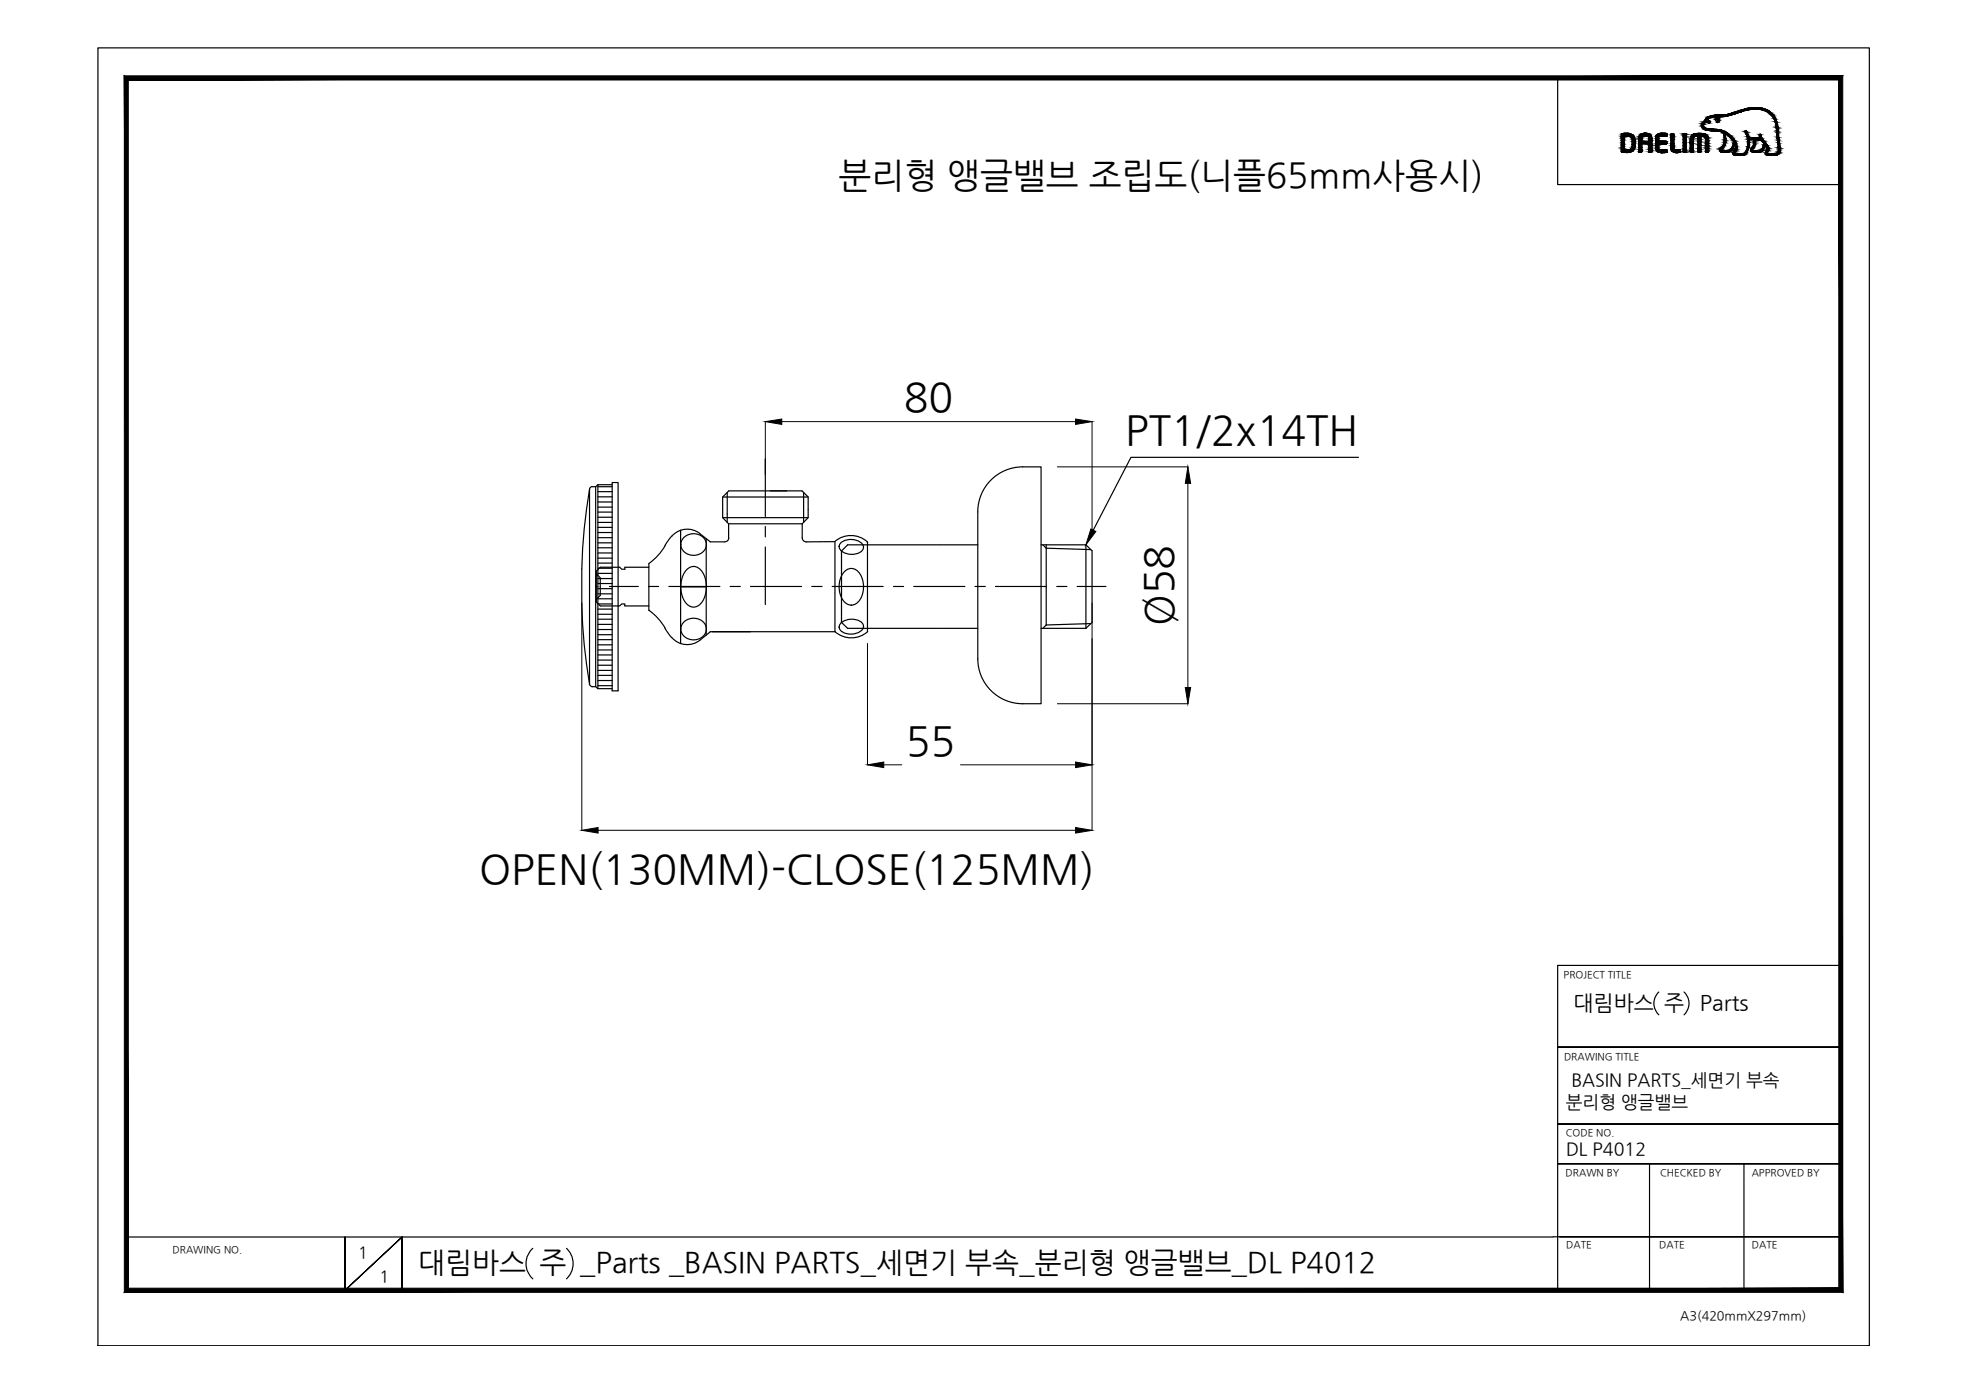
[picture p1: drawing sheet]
<svg xmlns="http://www.w3.org/2000/svg" width="420mm" height="297mm" viewBox="0 0 420 297" stroke-linecap="round" stroke-linejoin="round" font-family="sans-serif">
<defs><g id="words">
<g font-size="8.7">
<text x="192.9" y="87.7">80</text>
<text x="240.1" y="94.8">PT1/2x14TH</text>
<text x="250.3" y="133.7" transform="rotate(-90 250.3 133.7)">Ø58</text>
<text x="193.3" y="161.1">55</text>
<text x="102.2" y="188.5">OPEN(130MM)-CLOSE(125MM)</text>
</g>
<text font-size="7.5" x="178.9" y="39.8">분리형 앵글밸브 조립도(니플65mm사용시)</text>
<text font-size="6.1" x="89.2" y="271.5">대림바스 주 _Parts _BASIN PARTS_세면기 부속_분리형 앵글밸브_DL P4012</text>
<g font-size="4.6">
<text x="335.8" y="215.5">대림바스 주</text>
<text x="362.7" y="215.5">Parts</text>
</g>
<g font-size="3.8">
<text x="335.3" y="231.7">BASIN PARTS_세면기 부속</text>
<text x="334.1" y="236.4">분리형 앵글밸브</text>
<text x="334.2" y="246.4">DL P4012</text>
</g>
<g font-size="3.5">
<text x="76.4" y="268.5">1</text>
<text x="81" y="273.5">1</text>
</g>
<text font-size="2.7" x="358.5" y="281.6">A3(420mmX297mm)</text>
<g font-size="2.1">
<text x="333.7" y="208.6">PROJECT TITLE</text>
<text x="333.7" y="226.2">DRAWING TITLE</text>
<text x="334.1" y="242.4">CODE NO.</text>
<text x="334.1" y="251">DRAWN BY</text>
<text x="354.2" y="251">CHECKED BY</text>
<text x="373.8" y="251">APPROVED BY</text>
<text x="36.8" y="267.4">DRAWING NO.</text>
<text x="334.2" y="266.4">DATE</text>
<text x="354.1" y="266.4">DATE</text>
<text x="373.8" y="266.4">DATE</text>
</g>
</g></defs>
<g fill="none" stroke="#000" stroke-width=".25">
<path d="M163.3 97.9v12.3M149.3 113.8l2.3 1.8M150.7 114.9v20.6M154.2 108.7v1.8l1.3 1.3M155.2 109.7v1.8M163.3 112.4v2.2M163.3 116.7v12.3M164.4 104.7h3.5M171.5 109.7v1.8M172.5 108.7v1.8l-1.3 1.3M178.2 115.6v19.2M185.1 115.7v18.9"/>
<path d="M200.5 116.3h8.1M222.2 116.3h9.5M130 125.2h6.2M138.4 125.2h2.1M142.7 125.2h10.9M151.6 134.8l-2.3 1.8M152 134.8h8.1M155.8 125.2h2.2M160.1 125.2h11M173.2 125.2h2.2M177.6 125.2h10.9M190.7 125.2h2.1"/>
<path d="M195 125.2h10.9M200.5 134.1h8.1M208.1 125.2h2.2M212.4 125.2h10.9M225.5 125.2h2.2M229.9 125.2h6.1"/>
</g>
<!-- layer: DWG -->
<g fill="none" stroke="#000" stroke-width=".25">
<path d="M218.2 99.6h4v50.6h-4M218.2 99.6a9.6 9.6 0 0 0-9.6 9.6M125.8 104.4a128 128 0 0 0 0 41.6M125.8 104.4v41.6M126.4 103.8l-.5 .3-.1 .2M127.1 103.9v42.6M127.6 103.4l-.5 .5h-.7M130.6 103.4h-3v43.6M130.6 103h1.3v44.4h-1.3zM141.9 116.4l-1.7 2.4-1.7 1.4M143.3 114.4l-1.4 2M149.3 113.9a4.3 4.3 0 0 0-5.9 .5"/>
<path d="M154.2 108.7v-2.6l1.3-1.4h15.6l1.4 1.4v2.6M154.2 106.1h18.3M154.2 110.5h18.3M155.5 114.8v-3h15.7v3M155.5 114.8a.87 .87 0 0 1-.8 .8h-3.1M171.2 114.8a.87 .87 0 0 0 .8 .8h6.1M178.1 115.6a5.2 5.2 0 0 1 7 0M180.9 116.3l-1.3 1.3v15.2l1.3 1.3M185.1 115.7v.2M185.1 116.3h15.3M208.6 109.2v31.4M223.3 116.3v17.1"/>
<path d="M231.7 116.3l1.3 1.2v15.3l-1.3 1.3zM127.2 122.4l.9 .9v3.8l-.9 .8zM127.2 127.9v.6l.9 .8h4.1l.5-.4h.6v.4h5.2M138.5 121h-5.2v.5h-.6l-.5-.5h-4.1l-.9 .9v.5M138.5 120.2v10.1M138.5 130.2l1.7 1.5 1.7 2.4M141.9 134.1l1.4 2M143.4 136.1a4.3 4.3 0 0 0 6 .5M185.1 134.6v.2M185.1 134.1h15.3M185.1 134.8a5.2 5.2 0 0 1-6.9 0h-26.6M222.2 134.1h9.5"/>
<path d="M125.8 146l.1 .3 .5 .2M126.4 146.5h.7l.5 .5h3M208.6 140.6a9.6 9.6 0 0 0 9.6 9.6"/>
</g>
<!-- layer: HIDDEN THIN -->
<g fill="none" stroke="#000" stroke-width=".25">
<path d="M127.6 119.1h3M127.6 118h3M127.6 116.9h3M127.6 115.8h3M127.6 114.7h3M127.6 113.6h3M127.6 112.5h3M127.6 111.5h3M127.6 110.4h3M127.6 109.3h3M127.6 108.2h3M127.6 107.1h3"/>
<path d="M127.6 106h3M127.6 104.9h3M127.6 103.9h3M155.2 105.1v4.6M171.5 105.1v4.6M222.5 116.3l.8 .7 9.4 .3M127.6 139.8h3M127.6 138.7h3M127.6 137.6h3M127.6 136.5h3M127.6 135.4h3M127.6 134.3h3"/>
<path d="M127.6 133.2h3M127.6 132.1h3M127.6 131.1h3M127.6 130h3M127.6 128.9h3M127.6 127.8h3M127.6 126.7h3M127.6 125.6h3M127.6 124.5h3M127.6 123.5h3M127.6 122.4h3M127.6 121.3h3"/>
<path d="M127.6 120.2h3M232.7 133.1l-9.4 .3-.8 .7M127.6 146.3h3M127.6 145.2h3M127.6 144.1h3M127.6 143.1h3M127.6 142h3M127.6 140.9h3"/>
</g>
<!-- layer: 0 -->
<path d="M163.3 90v11.3M166.8 90h62.7M225.6 99.6h27.9M233 90v24.1M253.5 103.1v43.6M124.1 128.7v48.5M185.1 137.3v25.9M233 128.7v48.5M225.6 150.2h27.9M127.6 177.2h101.9M188.6 163.2h3.8M205 163.2h24.5" fill="none" stroke="#000" stroke-width=".21"/>
<g fill="#000" stroke="#000" stroke-width=".21">
<path d="M163.3 90l3.5-.6v1.2zM229.5 89.4l3.5 .6-3.5 .6zM232.8 112.9l1 .5-2.1 2.9zM253.5 99.6l.6 3.5h-1.2zM252.9 146.7h1.2l-.6 3.5zM124.1 177.2l3.5-.6v1.2zM185.1 163.2l3.5-.6v1.2zM229.5 162.6l3.5 .6-3.5 .6zM229.5 176.6l3.5 .6-3.5 .6z"/>
<path d="M27.4 274.9l-.9 .9 365.9-.9zM26.5 275.8l365.9-.9 .8 .9zM392.4 17.1v257.8l.8 .9zM393.2 16.2v259.6l-.8-258.7zM27.4 17.1h365l.8-.9zM26.5 16.2h366.7l-365.8 .9zM26.5 16.2l.9 258.7v-257.8zM26.5 16.2l.9 258.7-.9 .9z"/>
</g>
<g fill="none" stroke="#000" stroke-width=".25">
<path d="M20.9 10.2h378v277h-378zM332.4 16.6v22.8h60.4M368.6 32.5h.1M289.9 97.6h-48.6l-8 15.5M145.2 113.1v24.2M145.9 114.8a2.84 2.84 0 0 1 2.8-.8 2.84 2.84 0 0 1 2 2.2 2.77 2.77 0 0 1-2.7 2.3 2.77 2.77 0 0 1-2.7-2.3v-.5zM179.4 115.8a3.4 3.4 0 0 1 4.8 .6 1.68 1.68 0 0 1-1.9 1.9 3 3 0 0 1-3.2-1.3v-.4zM180.9 116.3h4.2M145.2 125.2h5.5M145.9 132.8a2.84 2.84 0 0 1 2.8-.8 2.84 2.84 0 0 1 2 2.2 2.77 2.77 0 0 1-2.7 2.3 2.77 2.77 0 0 1-2.7-2.3v-.5zM146.5 121.6a2.04 2.04 0 0 1 3.4 .5 5.8 5.8 0 0 1-.8 7.1 2.06 2.06 0 0 1-3-.9 6.1 6.1 0 0 1 .4-6.7zM179.4 133a3.4 3.4 0 0 1 4.7 .2 1.68 1.68 0 0 1-1.7 2 3 3 0 0 1-3.2-.9l-.1-.5z"/>
<path d="M180.2 122a2.14 2.14 0 0 1 3.6 1 5 5 0 0 1-1.1 5.8 2.16 2.16 0 0 1-3.2-1.4 5.2 5.2 0 0 1 .7-5.4zM180.9 134.1h4.2M354 211.7a3.3 3.3 0 0 0 0 4.8M359.4 211.7a3.3 3.3 0 0 1 0 4.8M392.8 206h-60.4v69.7M332.4 223.4h60.4h-60.4M332.4 239.9h60.4h-60.4M332.4 248.3h60.4h-60.4M352 248.3v27M372.1 248.3v27M27 275.3h.1M27 264h304.4"/>
<path d="M73.6 264v11.4l12.2-11.4-12.2 11.4zM85.8 275.4v-11.4v11.4M113.7 266.4a4.4 4.4 0 0 0 0 6.5M120.9 266.4a4.5 4.5 0 0 1 0 6.5M331.4 263.9h61.4h-59.9M341 275.3h51.8"/>
</g>
<g fill="#000" stroke="#000" stroke-width=".21">
<path d="M346.3 32.5h1.3zM346.4 32.5h1.2zM346.6 28.5h.9zM351.3 29h1.1zM353.8 28.6h1.9zM354.1 28.5h1.6zM354.4 32.6h.3zM354.4 28.5h.5zM357.5 32.6h.6zM362.3 28.5h.7zM363.6 29.2h.9zM364.4 25.9h.6z"/>
<path d="M364.5 27.8h3zM364.6 26.3h.1zM364.5 25.9h.4zM365 27.9h2.6zM365.9 24.6h3.2zM366 24.6h3.1zM366 25.5l.2 .1zM366 25.5h.2zM366.5 24.6h2.6zM366.4 25.2h.2zM366.6 24.6h2.5zM366.9 24.6h2.2z"/>
<path d="M368.1 28.5h.6zM374.3 23h.8zM375.1 29.8h.6zM375.5 28.7h.2zM375.5 29.5h.4zM375.5 28.7l.2-.1zM376 30.2h.5z"/>
<path d="M346.4 32.5h1.1zM346.6 32.5h.9z"/>
<path d="M346 29.1h.6zM346 29.1h.6z"/>
<path d="M346 29.1l.6 .2v-.2zM346 29.1l.6 .2h-.6z"/>
<path d="M346 29.3h.6zM346 29.3h.6z"/>
<path d="M346 29.3l.6 .3v-.3zM346 29.3l.6 .3h-.6z"/>
<path d="M346 29.6l.6 .3v-.3zM346 29.6l.6 .3h-.6z"/>
<path d="M346 29.9l.6 .1v-.1zM346 29.9l.6 .1h-.6z"/>
<path d="M346 30l.6 .5v-.5zM346 30l.6 .5h-.6z"/>
<path d="M346 30.5l.6 .3v-.3zM346 30.5l.6 .3h-.6z"/>
<path d="M346 30.8l.6 .4v-.4zM346 30.8l.6 .4h-.6zM346 31.2h.6zM346 31.2h.6z"/>
<path d="M346 31.2l.6 .4v-.4zM346 31.2l.6 .4h-.6z"/>
<path d="M346 31.6l.6 .1v-.1zM346 31.6l.6 .1h-.6z"/>
<path d="M346 31.7l.6 .1zM346 31.7l.6 .1z"/>
<path d="M346 31.8l.6 .2v-.2zM346 31.8l.6 .2h-.6zM346 32h.6zM346 32h.6zM346 32h.6zM346 32h.6z"/>
<path d="M346 32h.7zM346 32h.7z"/>
<path d="M346 32h.9zM346 32h.9z"/>
<path d="M346 29h.9zM346 29h1.2z"/>
<path d="M346 29h.9zM346 29l.6 .1zM346 29.1h.6zM346 29.1h.6z"/>
<path d="M346 32h1.1zM346 32h1.1z"/>
<path d="M346 29h1.2zM346 29h1.2z"/>
<path d="M346 29h1.2zM346 29h1.2z"/>
<path d="M346 32h1.2zM346 32h1.2z"/>
<path d="M347.2 29h1.4zM347.2 29h1.4z"/>
<path d="M346 32h1.2zM346 32h1.2z"/>
<path d="M346.6 28.5h1zM346.4 28.5h1.2z"/>
<path d="M346.4 28.5h1.2zM346.3 28.5h1.3z"/>
<path d="M346.3 28.5h1.4zM346.1 28.5h1.6z"/>
<path d="M346.1 28.5h1.9zM346 28.5h2z"/>
<path d="M346.1 32.5h1.6zM346.1 32.5h1.5zM346.3 32.5h1.3z"/>
<path d="M346 28.5l2 .1zM346 28.5l2 .1z"/>
<path d="M346 32.4h2zM346 32.4l1.7 .1z"/>
<path d="M346 28.6l2.3 .1-.3-.1zM346 28.6l2.3 .1h-2.3zM346 28.7h2.3zM346 28.7h2.3z"/>
<path d="M346 28.7l2.3 .1zM346 28.7l2.3 .1z"/>
<path d="M346 32.3l2 .1 .3-.1zM346 32.3l2 .1h-2zM346 32.4h2zM346 32.4h2z"/>
<path d="M346 28.8h2.5zM346 28.8h2.5z"/>
<path d="M346 32.3h2.3zM346 32.3h2.3zM346 32.3h2.3zM346 32.3h2.3z"/>
<path d="M346 28.8l2.5 .1zM346 28.8l2.5 .1z"/>
<path d="M346 32.1h2.5zM346 32.1h2.5z"/>
<path d="M346 32.1l2.3 .2 .2-.2zM346 32.1l2.3 .2h-2.3z"/>
<path d="M346 28.9l2.6 .1-.1-.1zM346 28.9l2.6 .1h-2.6z"/>
<path d="M347.2 29h1.4zM347.2 29h1.4z"/>
<path d="M347.3 29h1.3zM347.3 29h1.3z"/>
<path d="M347.5 29l1.2 .1zM347.5 29l1.2 .1z"/>
<path d="M347.4 32h1.2zM347.2 32h1.4zM347.2 32h1.4zM347.2 32h1.4z"/>
<path d="M346 32l2.5 .1 .1-.1zM346 32l2.5 .1h-2.5z"/>
<path d="M347.7 31.9h.9zM347.4 32h1.2z"/>
<path d="M347.8 29.1h.9zM347.8 29.1h.9z"/>
<path d="M347.8 29.1l1 .2-.1-.2zM347.8 29.1l1 .2z"/>
<path d="M347.8 31.9h.9zM347.7 31.9h.9z"/>
<path d="M348 31.8h.7zM347.8 31.9h.9z"/>
<path d="M348.1 29.3l.7 .1v-.1zM348.1 29.3l.7 .1h-.7z"/>
<path d="M348.1 29.4l.8 .1zM348.1 29.4l.8 .1z"/>
<path d="M348.1 31.6l.6 .2 .1-.2zM348.1 31.6l.6 .2h-.7z"/>
<path d="M348.2 29.5l.7 .3v-.3zM348.2 29.5l.7 .3h-.6z"/>
<path d="M348.1 31.6h.8zM348.1 31.6h.7z"/>
<path d="M348.3 29.8l.6 .1zM348.3 29.8l.6 .1z"/>
<path d="M348.3 31.3l.6 .3v-.3zM348.3 31.3l.6 .3h-.8z"/>
<path d="M348.3 29.9l.6 .2v-.2zM348.3 29.9l.6 .2h-.6z"/>
<path d="M348.3 30.1l.6 .1zM348.3 30.1l.6 .1zM348.3 30.2h.6zM348.3 30.2h.6zM348.3 30.2h.6zM348.3 30.2h.6zM348.3 30.2h.6zM348.3 30.2h.6z"/>
<path d="M348.3 30.2h.6zM348.3 30.2h.6z"/>
<path d="M348.3 30.2l.6 .1zM348.3 30.2l.6 .1z"/>
<path d="M348.3 30.3l.6 .2v-.2zM348.3 30.3l.6 .2h-.6z"/>
<path d="M348.3 30.5l.6 .1v-.1zM348.3 30.5l.6 .1h-.6z"/>
<path d="M348.3 30.6l.6 .1v-.1zM348.3 30.6l.6 .1h-.6z"/>
<path d="M348.3 30.7l.6 .1zM348.3 30.7l.6 .1z"/>
<path d="M348.3 30.8h.6zM348.3 30.8h.6z"/>
<path d="M348.3 30.8l.6 .1zM348.3 30.8l.6 .1z"/>
<path d="M348.3 30.9l.6 .4v-.4zM348.3 30.9l.6 .4h-.6zM348.3 31.3h.6zM348.3 31.3h.6z"/>
<path d="M349.7 29.6h.6zM349.7 29.6h.6zM349.7 29.6h.6zM349.7 29.6h.6z"/>
<path d="M349.8 32.5h.3zM349.8 32.5h.4z"/>
<path d="M349.8 32.5h.3zM349.8 32.5h.3z"/>
<path d="M349.7 32.5h.6zM349.7 32.5h.5z"/>
<path d="M349.7 32.4h.6zM349.7 32.4l.6 .1z"/>
<path d="M349.7 29.3l.6 .2v-.2zM349.7 29.3l.6 .2h-.6zM349.7 29.5h.6zM349.7 29.5h.6z"/>
<path d="M349.7 29.5l.6 .1zM349.7 29.5l.6 .1zM349.7 29.6h.6zM349.7 29.6h.6z"/>
<path d="M349.7 29.6h.6zM349.7 29.6h.6zM349.7 29.6h.6zM349.7 29.6h.6z"/>
<path d="M349.7 29.6l.6 .3v-.3zM349.7 29.6l.6 .3h-.6zM349.7 29.9h.6zM349.7 29.9h.6z"/>
<path d="M349.7 29.9l.6 .2v-.2zM349.7 29.9l.6 .2h-.6z"/>
<path d="M349.7 30.1l.6 .1zM349.7 30.1l.6 .1z"/>
<path d="M349.7 30.7l.6 .1zM349.7 30.7l.6 .1z"/>
<path d="M349.7 30.8l.6 .1v-.1zM349.7 30.8l.6 .1h-.6z"/>
<path d="M349.7 30.9l.6 .5v-.5zM349.7 30.9l.6 .5h-.6z"/>
<path d="M349.7 31.4l.6 .1zM349.7 31.4l.6 .1z"/>
<path d="M349.7 31.5l.6 .3v-.3zM349.7 31.5l.6 .3h-.6z"/>
<path d="M349.7 31.8l.6 .1zM349.7 31.8l.6 .1z"/>
<path d="M349.7 31.9l.6 .2v-.2zM349.7 31.9l.6 .2h-.6zM349.7 32.1h.6zM349.7 32.1h.6z"/>
<path d="M349.7 32.1l.6 .2v-.2zM349.7 32.1l.6 .2h-.6z"/>
<path d="M349.7 32.3h.6zM349.7 32.3h.6z"/>
<path d="M349.7 32.3l.6 .1zM349.7 32.3l.6 .1zM349.7 32.4h.6zM349.7 32.4h.6zM349.7 32.4h.6zM349.7 32.4h.6z"/>
<path d="M349.7 32.4h.6zM349.7 32.4h.6z"/>
<path d="M349.7 29.1l.6 .2 .1-.2zM349.7 29.1l.6 .2h-.6z"/>
<path d="M349.7 29.1h.8zM349.7 29.1h.7z"/>
<path d="M349.8 29.1h.7zM349.8 29.1h.7z"/>
<path d="M349.8 29h.9zM349.8 29h1.1z"/>
<path d="M349.8 29h.9zM349.8 29l.7 .1z"/>
<path d="M350.9 28.5h.3zM350.9 28.5h.3z"/>
<path d="M350.9 28.5h.4zM350.8 28.5h.5z"/>
<path d="M350.8 28.5h.6zM350.7 28.5h.7z"/>
<path d="M350.7 28.5h.8zM350.7 28.5h.8z"/>
<path d="M350.7 28.5h1zM350.5 28.5h1.2z"/>
<path d="M350.5 28.5h1.2zM350.4 28.5h1.3z"/>
<path d="M350.4 28.5h1.5zM350.3 28.5h1.6z"/>
<path d="M351.8 29.6h.7zM351.8 29.6h.7z"/>
<path d="M350.3 28.5l1.8 .2-.2-.2zM350.1 28.7l.2-.2 1.8 .2z"/>
<path d="M350.1 28.7l2.1 .1zM350 28.8h2.2z"/>
<path d="M350 28.8l2.3 .1-.1-.1zM350 28.8l2.3 .1h-2.5z"/>
<path d="M349.8 28.9l2.6 .1zM349.8 28.9l2.6 .1z"/>
<path d="M351.2 29h1.2zM351.2 29h1.2zM351.3 29h1.1z"/>
<path d="M351.4 29l1 .1zM351.4 29l1 .1z"/>
<path d="M351.6 29.1h.8zM351.6 29.1h.8z"/>
<path d="M351.7 29.1l.8 .2-.1-.2zM351.7 29.1l.8 .2h-.7z"/>
<path d="M351.9 32.5h.5zM351.9 32.5h.4z"/>
<path d="M351.8 29.3h.7zM351.8 29.3h.7z"/>
<path d="M351.8 29.3l.7 .1v-.1zM351.8 29.3l.7 .1h-.7z"/>
<path d="M351.8 29.4l.7 .2v-.2zM351.8 29.4l.7 .2h-.7zM351.8 29.6h.7zM351.8 29.6h.7z"/>
<path d="M351.9 32.4h.6zM351.9 32.4l.5 .1zM351.9 32.5h.5zM351.9 32.5h.5z"/>
<path d="M351.8 29.6h.7zM351.8 29.6h.7z"/>
<path d="M351.8 29.6l.7 .1zM351.8 29.6l.7 .1zM351.8 29.7h.7zM351.8 29.7h.7z"/>
<path d="M351.8 29.7l.7 .2v-.2zM351.8 29.7l.7 .2h-.7z"/>
<path d="M351.8 29.9h.7zM351.8 29.9h.7z"/>
<path d="M351.8 29.9l.7 .2v-.2zM351.8 29.9l.7 .2h-.7z"/>
<path d="M351.8 30.1l.7 .1zM351.8 30.1l.7 .1z"/>
<path d="M349.7 30.2h2.8zM349.7 30.2h2.8z"/>
<path d="M349.7 30.2h2.8zM349.7 30.2h2.8z"/>
<path d="M349.7 30.2l2.8 .4v-.4zM349.7 30.2l2.8 .4h-2.8z"/>
<path d="M349.7 30.6l2.8 .1v-.1zM349.7 30.6l2.8 .1h-2.8z"/>
<path d="M351.8 30.7h.7zM351.8 30.7h.7z"/>
<path d="M351.8 30.7l.7 .2v-.2zM351.8 30.7l.7 .2h-.7z"/>
<path d="M351.8 30.9l.7 .2v-.2zM351.8 30.9l.7 .2h-.7z"/>
<path d="M351.8 31.1h.7zM351.8 31.1h.7z"/>
<path d="M351.8 31.1l.7 .5v-.5zM351.8 31.1l.7 .5h-.7z"/>
<path d="M351.8 31.6h.7zM351.8 31.6h.7z"/>
<path d="M351.8 31.6l.7 .3v-.3zM351.8 31.6l.7 .3h-.7z"/>
<path d="M351.8 31.9l.7 .2v-.2zM351.8 31.9l.7 .2h-.7z"/>
<path d="M351.8 32.1l.7 .1zM351.8 32.1l.7 .1z"/>
<path d="M351.8 32.2l.7 .1zM351.8 32.2l.7 .1z"/>
<path d="M351.8 32.3l.7 .1zM351.8 32.3l.7 .1zM351.8 32.4h.7zM351.8 32.4h.7z"/>
<path d="M351.8 32.4h.7zM351.8 32.4h.7zM351.9 32.4h.6zM351.9 32.4h.6z"/>
<path d="M353.4 29h1.1zM353.4 29h1.1z"/>
<path d="M353.4 32h2.3zM353.4 32h2.3z"/>
<path d="M353.3 29.4l.6 .1zM353.3 29.4l.6 .1zM353.3 29.5h.6zM353.3 29.5h.6z"/>
<path d="M353.3 29.5h.6zM353.3 29.5h.6zM353.3 29.5h.6zM353.3 29.5h.6z"/>
<path d="M353.3 29.5l.6 .1zM353.3 29.5l.6 .1z"/>
<path d="M353.3 29.6h.6zM353.3 29.6h.6z"/>
<path d="M353.3 29.6l.6 .3v-.3zM353.3 29.6l.6 .3h-.6z"/>
<path d="M353.3 29.9l.6 .1v-.1zM353.3 29.9l.6 .1h-.6z"/>
<path d="M353.3 30l.6 .1v-.1zM353.3 30l.6 .1h-.6z"/>
<path d="M353.3 30.1l.6 .1zM353.3 30.1l.6 .1z"/>
<path d="M353.3 30.7h.6zM353.3 30.7h.6z"/>
<path d="M353.3 30.7l.6 .3v-.3zM353.3 30.7l.6 .3h-.6z"/>
<path d="M353.3 31l.6 .1v-.1zM353.3 31l.6 .1h-.6z"/>
<path d="M353.3 31.1l.6 .2v-.2zM353.3 31.1l.6 .2h-.6z"/>
<path d="M353.3 31.3l.6 .1zM353.3 31.3l.6 .1z"/>
<path d="M353.3 31.4l.6 .1zM353.3 31.4l.6 .1z"/>
<path d="M353.3 31.5h.6zM353.3 31.5h.6zM353.3 31.5h.6zM353.3 31.5h.6z"/>
<path d="M353.3 31.5l.6 .1v-.1zM353.3 31.5l.6 .1h-.6z"/>
<path d="M353.3 31.6l.7 .2-.1-.2zM353.3 31.6l.7 .2h-.7z"/>
<path d="M353.3 29.2l.6 .2 .1-.2zM353.3 29.2l.6 .2h-.6z"/>
<path d="M353.3 31.8h.7zM353.3 31.8h.7z"/>
<path d="M353.3 31.8l.8 .1zM353.3 31.8l.8 .1z"/>
<path d="M353.3 29.1h.8zM353.3 29.1l.7 .1zM353.3 29.2h.7zM353.3 29.2h.7z"/>
<path d="M353.3 31.9l.9 .1zM353.3 31.9l.9 .1z"/>
<path d="M354.1 32.5h1.6zM354.1 32.5h1.6zM354.1 32.5h1.6zM354.1 32.5h1.6zM354.1 32.5h1.6z"/>
<path d="M353.4 29.1h.8zM353.4 29.1h.7z"/>
<path d="M353.4 29h1zM353.4 29h1.1z"/>
<path d="M353.4 29h1zM353.4 29l.8 .1z"/>
<path d="M353.4 32h1zM353.4 32h1z"/>
<path d="M354.4 32.6h.3zM354.5 32.6h.2z"/>
<path d="M353.4 32h1.1zM353.4 32h1.1z"/>
<path d="M353.4 32h1.1zM353.4 32h1.1z"/>
<path d="M354.4 32.6h.3zM354.4 32.6h.5z"/>
<path d="M354.4 28.5h.8zM354.4 28.5h.8z"/>
<path d="M355 29h.7zM355.5 29h.2zM355 29h.7z"/>
<path d="M354.4 28.5h1.1zM354.1 28.5h1.4z"/>
<path d="M354.4 32.6h.8zM354.4 32.6h.5z"/>
<path d="M353.3 30.7h2.2zM353.3 30.7h2.2z"/>
<path d="M354.1 28.5h1.5zM354.1 28.5h1.5z"/>
<path d="M353.3 30.2h2.2zM353.3 30.2h2.2z"/>
<path d="M353.3 30.7h2.2zM353.3 30.7h2.3z"/>
<path d="M354.2 32.5h1.3zM354.2 32.5l1 .1z"/>
<path d="M353.3 30.2h2.3zM353.3 30.2h2.3z"/>
<path d="M353.3 30.2h2.4zM353.3 30.2h2.4z"/>
<path d="M354.2 32.5h1.4zM354.2 32.5h1.3z"/>
<path d="M354.1 28.5h1.6zM354.1 28.5h1.6z"/>
<path d="M354.1 28.5h1.6zM354.1 28.5h1.6zM354 28.5h1.7z"/>
<path d="M353.3 30.2l2.4 .1zM353.3 30.2l2.4 .1z"/>
<path d="M353.3 30.7h2.4zM353.3 30.7h2.3z"/>
<path d="M354.1 32.5h1.6zM354.1 32.5h1.5z"/>
<path d="M354 28.5l1.7 .1zM353.8 28.6h1.9zM353.8 28.6h1.9z"/>
<path d="M353.8 28.6l1.9 .1v-.1zM353.6 28.7l.2-.1 1.9 .1z"/>
<path d="M353.6 28.7l2.1 .1v-.1zM353.6 28.7l2.1 .1h-2.2z"/>
<path d="M353.5 28.8l2.2 .1zM353.5 28.8l2.2 .1z"/>
<path d="M353.4 28.9l2.3 .1zM353.4 28.9l2.3 .1z"/>
<path d="M353.4 29h2.3zM353.4 29h2.3zM353.4 29h2.3zM353.4 29h2.3zM354.5 29h1.2zM354.5 29h1.2z"/>
<path d="M354.5 29h1.2zM354.5 29h1.2z"/>
<path d="M354.7 29h1zM354.7 29h1z"/>
<path d="M353.3 30.3l2.4 .1zM353.3 30.3l2.4 .1z"/>
<path d="M353.3 30.4l2.4 .1v-.1zM353.3 30.4l2.4 .1h-2.4z"/>
<path d="M353.3 30.5l2.4 .1zM353.3 30.5l2.4 .1z"/>
<path d="M353.3 30.6h2.4zM353.3 30.6l2.4 .1z"/>
<path d="M353.4 32l2.3 .1zM353.4 32l2.3 .1z"/>
<path d="M353.4 32.1l2.3 .1v-.1zM353.4 32.1l2.3 .1h-2.2z"/>
<path d="M353.5 32.2l2.2 .1zM353.5 32.2l2.2 .1z"/>
<path d="M353.6 32.3l2.1 .1v-.1zM353.6 32.3l2.1 .1h-1.9zM353.8 32.4h1.9zM353.8 32.4h1.9z"/>
<path d="M353.8 32.4l1.9 .1zM353.8 32.4l1.9 .1zM354.1 32.5h1.6z"/>
<path d="M354.1 32.5h1.6zM354.1 32.5h1.6z"/>
<path d="M356.7 28.5h.4zM356.7 28.5h.4z"/>
<path d="M356.7 28.5h.4zM356.6 28.5h.5z"/>
<path d="M356.6 28.5l.6 .1zM356.6 28.5l.6 .1z"/>
<path d="M356.6 28.6h.6zM356.6 28.6h.6z"/>
<path d="M356.6 28.6l.6 .1zM356.6 28.6l.6 .1zM356.6 28.7h.6zM356.6 28.7h.6z"/>
<path d="M356.6 28.7l.6 .1zM356.6 28.7l.6 .1z"/>
<path d="M356.6 28.8h.6zM356.6 28.8h.6z"/>
<path d="M356.6 28.8l.6 .2v-.2zM356.6 28.8l.6 .2h-.6z"/>
<path d="M356.6 29l.6 .1zM356.6 29l.6 .1z"/>
<path d="M356.6 29.1l.6 .3v-.3zM356.6 29.1l.6 .3h-.6z"/>
<path d="M356.6 29.4h.6zM356.6 29.4h.6z"/>
<path d="M356.6 29.4l.6 .4v-.4zM356.6 29.4l.6 .4h-.6z"/>
<path d="M356.6 29.8l.6 .1zM356.6 29.8l.6 .1z"/>
<path d="M356.6 29.9l.6 .7v-.7zM356.6 29.9l.6 .7h-.6z"/>
<path d="M356.6 30.6l.6 .1zM356.6 30.6l.6 .1z"/>
<path d="M356.6 30.7l.6 .3v-.3zM356.6 30.7l.6 .3h-.6z"/>
<path d="M356.6 31l.6 .1zM356.6 31l.6 .1z"/>
<path d="M356.6 31.1l.6 .2v-.2zM356.6 31.1l.6 .2h-.6z"/>
<path d="M356.6 31.3l.6 .1zM356.6 31.3l.6 .1z"/>
<path d="M356.6 31.4l.6 .1zM356.6 31.4l.6 .1z"/>
<path d="M356.6 31.5h.6zM356.6 31.5h.6zM356.6 31.5h.6zM356.6 31.5h.6z"/>
<path d="M356.6 31.5l.6 .1zM356.6 31.5l.6 .1z"/>
<path d="M356.6 31.6h.6zM356.6 31.6h.6zM356.6 31.6h.6zM356.6 31.6h.6z"/>
<path d="M356.6 31.6l.6 .1v-.1zM356.6 31.6l.6 .1h-.6z"/>
<path d="M356.6 31.7l.6 .1v-.1zM356.6 31.7l.6 .1h-.6zM356.6 31.8h.6zM356.6 31.8h.6z"/>
<path d="M356.6 31.8l.8 .1zM356.6 31.8l.8 .1z"/>
<path d="M356.6 31.9l.9 .1zM356.6 31.9l.9 .1z"/>
<path d="M357.5 32.6h.5zM357.7 32.6h.3z"/>
<path d="M356.6 32h1.1zM356.6 32h1.1z"/>
<path d="M356.6 32h1.1zM356.6 32h1.1z"/>
<path d="M357.4 32.5h.9zM357.4 32.5l.7 .1z"/>
<path d="M357.4 32.5h1zM357.4 32.5h.9z"/>
<path d="M357.3 32.5h1.1zM357.3 32.5h1.1z"/>
<path d="M356.6 32h1.9zM356.6 32h1.9z"/>
<path d="M356.6 32l1.9 .1zM356.6 32l1.9 .1z"/>
<path d="M356.6 32.1h1.9zM356.6 32.1h1.9z"/>
<path d="M356.7 32.1l1.8 .1zM356.7 32.1l1.8 .1z"/>
<path d="M356.7 32.2l1.8 .1v-.1zM356.7 32.2l1.8 .1h-1.6z"/>
<path d="M356.9 32.3l1.6 .1zM356.9 32.3l1.6 .1z"/>
<path d="M356.9 32.4l1.6 .1v-.1zM356.9 32.4l1.6 .1h-1.3zM357.2 32.5h1.3zM357.2 32.5h1.3z"/>
<path d="M357.2 32.5h1.3zM357.2 32.5h1.3zM357.2 32.5h1.3zM357.2 32.5h1.3z"/>
<path d="M357.2 32.5h1.3zM357.2 32.5h1.2z"/>
<path d="M359.4 28.5h.4zM359.2 28.5h.6zM359.2 28.5h.6zM359.2 28.5h.6z"/>
<path d="M359.2 28.5l.6 .2v-.2zM359.2 28.5l.6 .2h-.6z"/>
<path d="M359.2 32.5h.6zM359.2 32.5h.4z"/>
<path d="M359.2 28.7h.6zM359.2 28.7h.6z"/>
<path d="M359.2 28.7l.6 .1zM359.2 28.7l.6 .1z"/>
<path d="M359.2 28.8l.6 .2v-.2zM359.2 28.8l.6 .2h-.6z"/>
<path d="M359.2 29l.6 .2v-.2zM359.2 29l.6 .2h-.6z"/>
<path d="M359.2 29.2l.6 .6v-.6zM359.2 29.2l.6 .6h-.6z"/>
<path d="M359.2 29.8l.6 .7v-.7zM359.2 29.8l.6 .7h-.6z"/>
<path d="M359.2 30.5l.6 .7v-.7zM359.2 30.5l.6 .7h-.6z"/>
<path d="M359.2 31.2l.6 .6v-.6zM359.2 31.2l.6 .6h-.6z"/>
<path d="M359.2 31.8l.6 .2v-.2zM359.2 31.8l.6 .2h-.6z"/>
<path d="M359.2 32l.6 .2v-.2zM359.2 32l.6 .2h-.6z"/>
<path d="M359.2 32.2l.6 .1v-.1zM359.2 32.2l.6 .1h-.6z"/>
<path d="M359.2 32.3l.6 .1zM359.2 32.3l.6 .1z"/>
<path d="M359.2 32.4l.6 .1v-.1zM359.2 32.4l.6 .1h-.6zM359.2 32.5h.6zM359.2 32.5h.6z"/>
<path d="M360.7 30.2h.6zM360.7 30.2h.6z"/>
<path d="M360.8 32.5h.4zM360.8 32.5h.3z"/>
<path d="M360.7 32.4l.5 .1 .1-.1zM360.7 32.4l.5 .1zM360.8 32.5h.4zM360.8 32.5h.4z"/>
<path d="M360.7 29.7l.6 .1zM360.7 29.7l.6 .1z"/>
<path d="M360.7 29.8l.6 .3v-.3zM360.7 29.8l.6 .3h-.6z"/>
<path d="M360.7 30.1h.6zM360.7 30.1h.6z"/>
<path d="M360.7 30.1l.6 .1zM360.7 30.1l.6 .1z"/>
<path d="M360.7 30.2h.6zM360.7 30.2h.6z"/>
<path d="M360.7 30.2l.6 .1zM360.7 30.2l.6 .1z"/>
<path d="M360.7 30.3l.6 .1v-.1zM360.7 30.3l.6 .1h-.6z"/>
<path d="M360.7 30.4l.6 .1zM360.7 30.4l.6 .1z"/>
<path d="M360.7 30.5l.6 .1v-.1zM360.7 30.5l.6 .1h-.6z"/>
<path d="M360.7 30.6l.6 .1zM360.7 30.6l.6 .1z"/>
<path d="M360.7 30.7l.6 .9v-.9zM360.7 30.7l.6 .9h-.6zM360.7 31.6h.6zM360.7 31.6h.6z"/>
<path d="M360.7 31.6l.6 .5v-.5zM360.7 31.6l.6 .5h-.6zM360.7 32.1h.6zM360.7 32.1h.6z"/>
<path d="M360.7 32.1l.6 .1v-.1zM360.7 32.1l.6 .1h-.6zM360.7 32.2h.6zM360.7 32.2h.6z"/>
<path d="M360.7 32.2l.6 .1zM360.7 32.2l.6 .1zM360.7 32.3h.6zM360.7 32.3h.6z"/>
<path d="M360.7 32.3h.6zM360.7 32.3l.6 .1zM360.7 32.4h.6zM360.7 32.4h.6z"/>
<path d="M360.8 29.4l.6 .1zM360.8 29.4l.6 .1z"/>
<path d="M360.7 29.5l.6 .2 .1-.2zM360.7 29.5l.6 .2h-.6z"/>
<path d="M360.8 29.3l.6 .1 .1-.1zM360.8 29.3l.6 .1h-.6z"/>
<path d="M360.8 29.1l.7 .2 .1-.2zM360.8 29.1l.7 .2h-.7z"/>
<path d="M360.8 29.1h1zM360.8 29.1h1.1z"/>
<path d="M360.8 29.1h1zM360.8 29.1h.8z"/>
<path d="M360.9 29.1h1.2zM360.9 29.1h1.4z"/>
<path d="M360.9 29.1h1.2zM360.9 29.1h1z"/>
<path d="M362.3 29.1h2.1zM362.3 29.1h2.1z"/>
<path d="M362.3 29.1h.7zM362.3 29.1h.7z"/>
<path d="M362.4 32.5h.5zM362.4 32.5h.3z"/>
<path d="M362.3 32.4l.6 .1zM362.3 32.4l.6 .1z"/>
<path d="M362.4 32.5h.5zM362.4 32.5h.5z"/>
<path d="M362.3 29.1h.7zM362.3 29.1h.7z"/>
<path d="M362.3 29.1h.7zM362.3 29.1h.7z"/>
<path d="M362.3 29.1l.7 .2v-.2zM362.3 29.1l.7 .2h-.7z"/>
<path d="M362.3 29.3l.7 .1zM362.3 29.3l.7 .1z"/>
<path d="M362.3 29.4l.7 .1v-.1zM362.3 29.4l.7 .1h-.7z"/>
<path d="M362.3 29.5l.7 .1v-.1zM362.3 29.5l.7 .1h-.7z"/>
<path d="M362.3 29.6l.7 .2v-.2zM362.3 29.6l.7 .2h-.7z"/>
<path d="M362.3 29.8l.7 .3v-.3zM362.3 29.8l.7 .3h-.7z"/>
<path d="M362.3 30.1l.7 .2v-.2zM362.3 30.1l.7 .2h-.7z"/>
<path d="M362.3 30.3l.7 .6v-.6zM362.3 30.3l.7 .6h-.7z"/>
<path d="M362.3 30.9l.7 .1v-.1zM362.3 30.9l.7 .1h-.7z"/>
<path d="M362.3 31l.7 .6v-.6zM362.3 31l.7 .6h-.7z"/>
<path d="M362.3 31.6l.7 .1v-.1zM362.3 31.6l.7 .1h-.7z"/>
<path d="M362.3 31.7l.7 .2v-.2zM362.3 31.7l.7 .2h-.7z"/>
<path d="M362.3 31.9l.7 .1v-.1zM362.3 31.9l.7 .1h-.7z"/>
<path d="M362.3 32l.7 .1v-.1zM362.3 32l.7 .1h-.7z"/>
<path d="M362.3 32.1l.7 .1zM362.3 32.1l.7 .1z"/>
<path d="M362.3 32.2l.7 .1zM362.3 32.2l.7 .1z"/>
<path d="M362.3 32.3h.7zM362.3 32.3h.7z"/>
<path d="M362.3 32.3l.7 .1zM362.3 32.3l.7 .1zM362.3 32.4h.7zM362.3 32.4h.7z"/>
<path d="M362.3 32.4h.7zM362.3 32.4h.6z"/>
<path d="M362.3 28.5h1.1zM361.8 28.5h1.6z"/>
<path d="M363.1 26.7l.3 .1zM363.1 26.7l.3 .1z"/>
<path d="M363.1 26.8l.3 .1v-.1zM363.1 26.8l.3 .1h-.3z"/>
<path d="M363.1 26.9h.4zM363.1 26.9h.4z"/>
<path d="M361.8 28.5h1.7zM361.8 28.5h1.7z"/>
<path d="M363.1 26.6h.4zM363.1 26.6h.4z"/>
<path d="M363.1 26.6l.3 .1 .1-.1zM363.1 26.6l.3 .1h-.3z"/>
<path d="M363.1 26.9l.4 .1zM363.1 26.9l.4 .1z"/>
<path d="M363.1 27l.5 .1zM363.1 27l.5 .1h-.4z"/>
<path d="M363.2 26.5h.3zM363.2 26.5l.3 .1z"/>
<path d="M361.8 28.5l2.1 .1zM361.4 28.6h2.5z"/>
<path d="M363.2 27.1h.4zM363.2 27.1h.4z"/>
<path d="M363.2 26.4h.4zM363.2 26.4l.3 .1z"/>
<path d="M363.2 27.1l.6 .2zM363.2 27.1l.6 .2h-.6z"/>
<path d="M363.3 26.2h.5zM363.3 26.2h.5z"/>
<path d="M363.3 26.2l.3 .2 .2-.2zM363.3 26.2l.3 .2h-.4z"/>
<path d="M363.2 27.3h.6zM363.2 27.3h.6z"/>
<path d="M363.3 27.3l.8 .1zM363.3 27.3l.8 .1z"/>
<path d="M361.4 28.6h2.6zM361.3 28.6h2.7z"/>
<path d="M363.5 26.1h.4zM363.3 26.2h.5z"/>
<path d="M363.9 32.3h.7zM363.9 32.3h.7z"/>
<path d="M363.5 26h.5zM363.5 26l.4 .1h-.4z"/>
<path d="M361.3 28.6l2.9 .2-.2-.2zM361 28.8l.3-.2 2.9 .2z"/>
<path d="M363.6 25.9h.4zM363.6 25.9h.4zM363.6 25.9h.4zM363.6 25.9h.4zM363.6 25.9h.4zM363.6 25.9h.4z"/>
<path d="M363.6 25.9l.4 .1zM363.6 25.9l.4 .1zM363.6 26h.4zM363.6 26h.4z"/>
<path d="M363.6 26h.4zM363.6 26h.4z"/>
<path d="M363.7 25.8l.4 .1zM363.7 25.8l.4 .1z"/>
<path d="M363.7 25.9h.4zM363.6 25.9h.4z"/>
<path d="M363.7 25.8h.4zM363.7 25.8h.4zM363.7 25.8h.4zM363.7 25.8h.4z"/>
<path d="M363.7 25.8h.4zM363.7 25.8h.4zM363.7 25.8h.4zM363.7 25.8h.4z"/>
<path d="M363.7 25.8h.4zM363.7 25.8h.4z"/>
<path d="M363.4 27.4h.7zM363.4 27.4h.7z"/>
<path d="M363.4 27.4l.9 .1zM363.4 27.4l.9 .1z"/>
<path d="M363.7 25.7l.4 .1zM363.7 25.7l.4 .1z"/>
<path d="M363.8 25.7h.4zM363.8 25.7h.3z"/>
<path d="M361 28.8h3.3zM361 28.8h3.3z"/>
<path d="M361 28.8l3.4 .3-.1-.3zM361 28.8l3.4 .3h-3.5z"/>
<path d="M363.5 27.5h.9zM363.5 27.5h.9z"/>
<path d="M364.1 32.5h.2zM364.1 32.5h.4z"/>
<path d="M364.4 25.9h.6zM364.4 25.9h.6zM364.4 25.9h.6zM364.4 25.9h.6zM364.4 25.9h.6z"/>
<path d="M362.3 29.1h2.1zM362.3 29.1h2.1zM362.3 29.1h2.1zM362.3 29.1h2.1z"/>
<path d="M363 29.1h1.4zM363 29.1h1.4z"/>
<path d="M363.1 29.1h1.3zM363.1 29.1h1.3z"/>
<path d="M363.2 29.1h1.2zM363.2 29.1h1.2z"/>
<path d="M364 25.4l.2 .3 .2-.3zM364 25.4l.2 .3h-.4zM363.8 25.7h.4zM363.8 25.7h.4z"/>
<path d="M363.5 29.1l1 .1zM363.5 29.1l1 .1zM363.6 29.2h.9z"/>
<path d="M363.5 27.5h1zM363.5 27.5h1zM363.5 27.5h1zM363.5 27.5h1z"/>
<path d="M363.7 29.2l.8 .2v-.2zM363.7 29.2l.8 .2h-.7z"/>
<path d="M363.8 29.4l.8 .2-.1-.2zM363.8 29.4l.8 .2h-.7z"/>
<path d="M364 32.4h.5zM364 32.4l.5 .1z"/>
<path d="M363.5 27.5h1.1zM363.5 27.5h1.1z"/>
<path d="M363.5 27.5h1.3zM363.5 27.5h1.3z"/>
<path d="M363.9 29.6h.7zM363.9 29.6h.7z"/>
<path d="M363.9 29.6l.7 .3v-.3zM363.9 29.6l.7 .3h-.7z"/>
<path d="M363.9 29.9l.7 .1v-.1zM363.9 29.9l.7 .1h-.7z"/>
<path d="M363.9 30l.7 .1zM363.9 30l.7 .1z"/>
<path d="M363.9 30.1l.7 .1zM363.9 30.1l.7 .1z"/>
<path d="M363.9 30.2h.7zM363.9 30.2h.7z"/>
<path d="M363.9 30.2l.7 .1zM363.9 30.2l.7 .1z"/>
<path d="M363.9 30.3l.7 .1zM363.9 30.3l.7 .1z"/>
<path d="M363.9 30.4l.7 .2v-.2zM363.9 30.4l.7 .2h-.7z"/>
<path d="M363.9 30.6l.7 .1v-.1zM363.9 30.6l.7 .1h-.7z"/>
<path d="M363.9 30.7l.7 .3v-.3zM363.9 30.7l.7 .3h-.7z"/>
<path d="M363.9 31l.7 .2v-.2zM363.9 31l.7 .2h-.7z"/>
<path d="M363.9 31.2l.7 .4v-.4zM363.9 31.2l.7 .4h-.7z"/>
<path d="M363.9 31.6l.7 .1v-.1zM363.9 31.6l.7 .1h-.7z"/>
<path d="M363.9 31.7l.7 .3v-.3zM363.9 31.7l.7 .3h-.7z"/>
<path d="M363.9 32l.7 .1v-.1zM363.9 32l.7 .1h-.7z"/>
<path d="M363.9 32.1l.7 .1zM363.9 32.1l.7 .1z"/>
<path d="M363.9 32.2l.7 .1zM363.9 32.2l.7 .1z"/>
<path d="M363.9 32.3l.7 .1zM363.9 32.3l.7 .1z"/>
<path d="M363.9 32.4h.7zM363.9 32.4h.7zM363.9 32.4h.7zM363.9 32.4h.7z"/>
<path d="M364 32.4h.6zM364 32.4h.5z"/>
<path d="M364.5 26.2h.2zM364.5 26.2l.2 .1z"/>
<path d="M363.5 27.5h1.4zM363.5 27.5h1.4z"/>
<path d="M364.2 25.2h.6zM364.2 25.2h.6z"/>
<path d="M364.2 25.2l.2 .2 .4-.2zM364.2 25.2l.2 .2h-.4zM364 25.4h.4zM364 25.4h.4z"/>
<path d="M364.5 26.2h.3zM364.5 26.2h.2zM364.5 26.2h.2zM364.5 26.2h.2z"/>
<path d="M364.5 25.9h.4zM364.5 25.9h.4z"/>
<path d="M364.4 26.1h.5zM364.4 26.1l.4 .1z"/>
<path d="M364.5 25.9h.4zM364.4 25.9h.5z"/>
<path d="M364.4 25.9h.5zM364.4 25.9h.5z"/>
<path d="M364.4 26h.5zM364.4 26l.5 .1z"/>
<path d="M364.4 25.9l.6 .1zM364.4 25.9l.6 .1zM364.4 26h.6zM364.4 26h.6z"/>
<path d="M364.4 26h.6zM364.4 26h.6z"/>
<path d="M364.4 26h.6zM364.4 26h.5zM364.4 26h.5zM364.4 26h.5z"/>
<path d="M363.6 27.5h1.5zM363.6 27.5h1.5z"/>
<path d="M363.6 27.5h1.5zM363.6 27.5h1.5z"/>
<path d="M363.6 27.5h1.6zM363.6 27.5h1.6z"/>
<path d="M364.4 25l.4 .2 .5-.2zM364.2 25.2l.2-.2 .4 .2z"/>
<path d="M363.6 27.5h1.7zM363.6 27.5h1.7z"/>
<path d="M363.6 27.5l2.1 .1zM363.6 27.5l2.1 .1z"/>
<path d="M364.4 25h1zM364.4 25h.9z"/>
<path d="M363.6 27.6h2.8zM363.6 27.6h2.8z"/>
<path d="M364.5 24.9h1.3zM364.5 24.9h1.5z"/>
<path d="M364.5 24.9h1.3zM364.4 25h1z"/>
<path d="M364.5 24.9h1.5zM364.5 24.9h1.5zM364.5 24.9h1.5zM364.5 24.9h1.5z"/>
<path d="M366 24.6h3.1zM366 24.6h3.1zM366 24.6h3.1zM365.9 24.6h3.2z"/>
<path d="M364.5 24.9h1.5zM364.5 24.9h1.8z"/>
<path d="M364.5 24.9h1.8zM364.5 24.9h1.9z"/>
<path d="M366 25.5h.3zM366 25.5h.2zM366 25.5h.2zM366 25.5h.2z"/>
<path d="M364.5 24.9h1.9zM364.5 24.9h2z"/>
<path d="M363.8 27.6l2.7 .1zM363.8 27.6l2.7 .1z"/>
<path d="M366.1 25.5h.3zM366 25.5h.3zM366 25.5h.3zM366 25.5h.3z"/>
<path d="M366.4 26.1h.2zM366.4 26.1h.2z"/>
<path d="M363.8 27.7h3zM363.8 27.7h3z"/>
<path d="M366.1 25.4h.4zM366.1 25.4l.3 .1z"/>
<path d="M366.4 25.2h.3zM366.4 25.2h.3z"/>
<path d="M366.6 25.5h.2zM366.6 25.5h.2z"/>
<path d="M366.4 26.1h.2zM366.4 26.1h.2zM366.4 26.1h.2z"/>
<path d="M366.4 26h.2zM366.4 26l.2 .1z"/>
<path d="M366.4 25.2l.4 .1zM366.3 25.3h.5z"/>
<path d="M366.5 26h.2zM366.5 26h.3z"/>
<path d="M366.5 26h.2zM366.5 26h.1h-.2z"/>
<path d="M366.3 25.3h.5zM366.3 25.3h.5z"/>
<path d="M366.2 25.3h.6zM366.2 25.3h.6z"/>
<path d="M366.2 25.3l.6 .1zM366.2 25.3l.6 .1h-.7z"/>
<path d="M366.5 25.4l.3 .1zM366.5 25.4l.3 .1z"/>
<path d="M366.6 25.5h.2zM366.6 25.5h.2z"/>
<path d="M366.6 25.5l.3 .1zM366.6 25.5l.3 .1zM366.7 25.6h.2zM366.7 25.6h.2z"/>
<path d="M366.6 25.8h.2zM366.6 25.8h.2z"/>
<path d="M366.6 25.8l.2 .2v-.2zM366.6 25.8l.2 .2h-.3z"/>
<path d="M366.7 25.6l.2 .1zM366.7 25.6l.2 .1z"/>
<path d="M366.7 25.7h.2zM366.7 25.7l.1 .1z"/>
<path d="M363.9 27.7h3zM363.9 27.7h3z"/>
<path d="M363.9 27.7h3zM363.9 27.7h3z"/>
<path d="M363.9 27.7h3.1zM363.9 27.7h3.1z"/>
<path d="M364 27.7l3.3 .1zM364 27.7l3.3 .1z"/>
<path d="M367 31.8h.4zM367 31.8h.4z"/>
<path d="M367.2 31.5h.5zM367.2 31.5h.5z"/>
<path d="M367.2 31.5h.5zM367.2 31.5h.5z"/>
<path d="M364.6 24.9h2.7zM364.5 24.9h2z"/>
<path d="M364.1 27.8h3.3zM364.1 27.8h3.3zM364.3 27.8h3.1zM364.3 27.8h3.1z"/>
<path d="M367 31.9l.3 .1zM367 31.9l.3 .1z"/>
<path d="M367 32l.3 .1zM367 32l.3 .1z"/>
<path d="M367 32.1h.4zM367 32.1h.4z"/>
<path d="M367 31.8h.4zM367 31.8l.3 .1z"/>
<path d="M367 32.1h.4zM367 32.1h.4z"/>
<path d="M367 31.8h.4zM367 31.8h.4z"/>
<path d="M367 31.8h.4zM367 31.8h.4z"/>
<path d="M364.3 27.8h3.2zM364.3 27.8h3.2zM364.5 27.8h3z"/>
<path d="M364.6 27.8l2.9 .1zM364.6 27.8l2.9 .1z"/>
<path d="M367 32.1h.5zM367 32.1h.5z"/>
<path d="M367.5 32.5h1.2zM367.5 32.5h1.2z"/>
<path d="M364.8 27.9h2.8zM364.8 27.9h2.8z"/>
<path d="M365 27.9h2.6zM365 27.9h2.6zM365 27.9h2.6z"/>
<path d="M365.1 27.9h2.5zM365.1 27.9h2.5z"/>
<path d="M365.2 27.9l2.5 .1zM365.2 27.9l2.5 .1z"/>
<path d="M367.1 31.6l.3 .2 .2-.2zM367.1 31.6l.3 .2h-.4z"/>
<path d="M367.2 31.5l.4 .1 .1-.1zM367.2 31.5l.4 .1h-.5zM367.1 31.6h.5zM367.1 31.6h.5z"/>
<path d="M366.1 28h1.8zM366.1 28h1.8z"/>
<path d="M367.3 31.5h.4zM367.2 31.5h.5z"/>
<path d="M367.8 28.4h.3zM367.8 28.4h.3z"/>
<path d="M366.6 28h1.3zM366.6 28h1.3z"/>
<path d="M366.8 28h1.2zM366.8 28h1.2z"/>
<path d="M367.5 31.3h.4zM367.4 31.3h.5z"/>
<path d="M367.4 31.3l.3 .2 .2-.2zM367.4 31.3l.3 .2h-.4z"/>
<path d="M367.9 30.2h.3zM367.9 30.2h.3z"/>
<path d="M367 28l1.2 .1zM367 28l1.2 .1z"/>
<path d="M364.7 24.9h3.3zM364.7 24.9h3.4z"/>
<path d="M364.7 24.9h3.3zM364.6 24.9h2.7z"/>
<path d="M367.7 31.1l.2 .2 .1-.2zM367.7 31.1l.2 .2h-.4z"/>
<path d="M368.1 28.4h.5zM368.1 28.4h.5z"/>
<path d="M368.1 28.4h.5zM368.1 28.4h.5z"/>
<path d="M367.8 28.4l.3 .1zM367.8 28.4l.3 .1zM367.8 28.5h.3zM367.8 28.5h.3zM367.8 28.5h.3zM367.8 28.5h.3zM367.8 28.5h.3zM367.8 28.5h.3z"/>
<path d="M367.8 28.5h.3zM367.8 28.5h.3z"/>
<path d="M367.8 28.5l.3 .1zM367.8 28.5l.3 .1z"/>
<path d="M367.7 31l.3 .1 .1-.1zM367.7 31l.3 .1h-.3z"/>
<path d="M368.1 28.5h.6zM368.1 28.5h.6z"/>
<path d="M367.8 28.6l.4 .4-.1-.4zM367.8 28.6l.4 .4h-.3z"/>
<path d="M367.3 28.1l.9 .1zM367.3 28.1l.9 .1z"/>
<path d="M367.9 29l.3 .1zM367.9 29l.3 .1z"/>
<path d="M367.9 29.1l.3 .3v-.3zM367.9 29.1l.3 .3h-.3z"/>
<path d="M367.8 30.7l.4 .1zM367.8 30.7l.4 .1z"/>
<path d="M367.8 30.8l.3 .2 .1-.2zM367.8 30.8l.3 .2h-.4z"/>
<path d="M367.9 30.5l.3 .2v-.2zM367.9 30.5l.3 .2h-.4z"/>
<path d="M367.4 28.2l1 .1zM367.4 28.2l1 .1z"/>
<path d="M367.9 29.4l.3 .2v-.2zM367.9 29.4l.3 .2h-.3z"/>
<path d="M367.9 29.6l.3 .3v-.3zM367.9 29.6l.3 .3h-.3zM367.9 29.9h.3zM367.9 29.9h.3zM367.9 29.9h.3zM367.9 29.9h.3z"/>
<path d="M367.9 29.9h.3zM367.9 29.9h.3z"/>
<path d="M367.9 29.9l.3 .1zM367.9 29.9l.3 .1z"/>
<path d="M367.9 30l.3 .1zM367.9 30l.3 .1z"/>
<path d="M367.9 30.1h.3zM367.9 30.1h.3zM367.9 30.1h.3zM367.9 30.1h.3zM367.9 30.1h.3zM367.9 30.1h.3z"/>
<path d="M367.9 30.1l.3 .1zM367.9 30.1l.3 .1zM367.9 30.2h.3zM367.9 30.2h.3z"/>
<path d="M367.9 30.2h.3zM367.9 30.2h.3z"/>
<path d="M367.9 30.2h.3zM367.9 30.2h.3z"/>
<path d="M367.9 30.2l.3 .2v-.2zM367.9 30.2l.3 .2h-.3z"/>
<path d="M367.9 30.4h.3zM367.9 30.4l.3 .1z"/>
<path d="M367.7 28.3h.8zM367.7 28.3h.8z"/>
<path d="M364.9 24.8h3.5zM364.7 24.9h3.4z"/>
<path d="M367.8 28.3l.7 .1zM367.8 28.3l.7 .1z"/>
<path d="M367.8 28.4h.8zM367.8 28.4h.8z"/>
<path d="M365 24.7h3.6zM364.9 24.8h3.5z"/>
<path d="M368.1 28.4l.6 .1zM368.1 28.4l.6 .1zM368.1 28.5h.6z"/>
<path d="M368.1 28.5h.7zM368.1 28.5h.7z"/>
<path d="M368.2 28.5h.6zM368.2 28.5h.6z"/>
<path d="M367.4 32.4h1.4zM367.4 32.4h1.4z"/>
<path d="M367.4 32.4h1.4zM367.4 32.4l1.3 .1z"/>
<path d="M368.2 28.5l.8 .2zM368.2 28.5l.8 .2z"/>
<path d="M365.3 24.7h3.6zM365 24.7h3.6z"/>
<path d="M365.4 24.7h3.6zM365.3 24.7h3.6z"/>
<path d="M368.4 28.7l.8 .2-.2-.2zM368.4 28.7l.8 .2h-.5z"/>
<path d="M367.1 32.4h1.9zM367.1 32.4h1.7z"/>
<path d="M365.8 24.6h3.3zM365.4 24.7h3.6z"/>
<path d="M366.7 24.6h2.4zM366.6 24.6h2.5zM366.6 24.6h2.5z"/>
<path d="M366.6 24.6h2.5zM366.5 24.6h2.6zM366.4 24.6h2.7z"/>
<path d="M366.4 24.6h2.7zM366 24.6h3.1zM366 24.6h3.1z"/>
<path d="M365.9 24.6h3.2zM365.9 24.6h3.2zM365.8 24.6h3.3z"/>
<path d="M367.1 32.4h2zM367.1 32.4h1.9z"/>
<path d="M368.7 28.9l.7 .1zM368.7 28.9l.7 .1z"/>
<path d="M367.9 24.6h1.4zM366.9 24.6h2.2zM366.7 24.6h2.4z"/>
<path d="M367 32.2l2.1 .2 .2-.2zM367 32.2l2.1 .2h-2z"/>
<path d="M368.8 29l.7 .2-.1-.2zM368.8 29l.7 .2h-.5z"/>
<path d="M367 32.2h2.4zM367 32.2h2.3z"/>
<path d="M367 32.1h2.4zM367 32.1l2.4 .1z"/>
<path d="M368.9 32.1h.6zM368.7 32.1h.7z"/>
<path d="M369 29.2l.9 .3-.4-.3zM369 29.2l.9 .3h-.5zM369.4 29.5h.5zM369.4 29.5h.5z"/>
<path d="M368.3 24.5h1.3zM367.9 24.6h1.4z"/>
<path d="M369 32.1h.6zM368.9 32.1h.6z"/>
<path d="M369.2 32h.4zM369 32.1h.6z"/>
<path d="M369.4 31.8l.2 .2 .1-.2zM369.2 32l.2-.2 .2 .2z"/>
<path d="M369.4 31.7l.3 .1 .1-.1zM369.4 31.7l.3 .1h-.3z"/>
<path d="M369.8 32.8h2.8zM369.8 32.8h2.8z"/>
<path d="M368.6 24.4h1.3zM368.3 24.5h1.3z"/>
<path d="M369.4 29.5l.7 .4-.2-.4zM369.4 29.5l.7 .4h-.4z"/>
<path d="M369.9 30.6h.2zM369.9 30.6h.2zM369.9 30.6h.2zM369.9 30.6h.2z"/>
<path d="M369.9 30.5h.2zM369.9 30.5h.2z"/>
<path d="M369.6 31.4l.2 .3 .1-.3zM369.6 31.4l.2 .3h-.4z"/>
<path d="M368.9 24.4h1.1zM368.6 24.4h1.3z"/>
<path d="M369.8 31h.3zM369.8 31h.3z"/>
<path d="M369.8 31l.1 .4 .2-.4zM369.8 31l.1 .4h-.3z"/>
<path d="M369.9 30.7l.2 .3v-.3zM369.9 30.7l.2 .3h-.3z"/>
<path d="M369.7 29.9l.5 .1zM369.7 29.9l.5 .1z"/>
<path d="M370.1 30.5h.3zM370.1 30.5h.3z"/>
<path d="M369.9 30.5l.2 .1zM369.9 30.5l.2 .1z"/>
<path d="M369.9 30.6h.2zM369.9 30.6h.2zM369.9 30.6h.2zM369.9 30.6h.2z"/>
<path d="M369.9 30.6h.2zM369.9 30.6l.2 .1z"/>
<path d="M369.8 32.7h.3zM369.8 32.7h.3z"/>
<path d="M369.8 32.7h.4zM369.8 32.7h.4z"/>
<path d="M369.8 32.6h.4zM369.8 32.6l.3 .1z"/>
<path d="M369.8 32.7l.4 .1zM369.8 32.7l.4 .1z"/>
<path d="M369.8 32.8h.5zM369.8 32.8h.5z"/>
<path d="M369.8 30l.5 .2-.1-.2zM369.8 30l.5 .2z"/>
<path d="M369.8 32.5h.4zM369.8 32.5l.4 .1z"/>
<path d="M369.9 30.2h.4zM369.9 30.2h.4z"/>
<path d="M369.9 32.4h.4zM369.9 32.4h.4z"/>
<path d="M369.9 32.4h.4zM369.9 32.4l.3 .1z"/>
<path d="M369.2 24.3h1.1zM368.9 24.4h1.1z"/>
<path d="M369.9 30.2l.5 .1zM369.9 30.2l.5 .1z"/>
<path d="M369.9 32.4h.4zM369.9 32.4h.4z"/>
<path d="M369.8 32.8h.5zM369.8 32.8h.5z"/>
<path d="M369.9 30.3l.5 .2v-.2zM369.9 30.3l.5 .2h-.5z"/>
<path d="M369.9 32.3h.5zM369.9 32.3h.5z"/>
<path d="M369.9 32.3h.5zM369.9 32.3l.4 .1zM369.9 32.4h.4zM369.9 32.4h.4z"/>
<path d="M370.1 30.5h.4zM370.1 30.5h.4z"/>
<path d="M370 32.2l.4 .1v-.1zM370 32.2l.4 .1h-.5z"/>
<path d="M370.1 30.5l.4 .1zM370.1 30.5l.4 .1z"/>
<path d="M370.2 30.6h.3zM370.2 30.6h.3z"/>
<path d="M370.1 32.1h.4zM370.1 32.1l.3 .1z"/>
<path d="M369.4 24.2h1.1zM369.2 24.3h1.1z"/>
<path d="M370.2 30.6l.3 .1zM370.2 30.6l.3 .1z"/>
<path d="M370.2 30.7l.4 .2-.1-.2zM370.2 30.7l.4 .2h-.3z"/>
<path d="M370.1 32.1h.4zM370.1 32.1h.4z"/>
<path d="M370.3 30.9l.4 .3-.1-.3zM370.3 30.9l.4 .3h-.3z"/>
<path d="M370.2 31.9l.3 .2 .1-.2zM370.2 31.9l.3 .2h-.4z"/>
<path d="M369.6 24.1h1zM369.5 24.1h1.1zM369.5 24.1h1.1zM369.5 24.1h1.1z"/>
<path d="M369.5 24.1h1.1zM369.4 24.2h1.1z"/>
<path d="M370.3 31.7l.3 .1zM370.3 31.7l.3 .1z"/>
<path d="M370.3 31.8l.3 .1v-.1zM370.3 31.8l.3 .1h-.4z"/>
<path d="M370.4 31.2l.3 .1zM370.4 31.2l.3 .1z"/>
<path d="M370.4 31.3l.3 .2v-.2zM370.4 31.3l.3 .2h-.4z"/>
<path d="M370.3 31.5l.3 .2 .1-.2zM370.3 31.5l.3 .2h-.3z"/>
<path d="M369.8 24.1h1.1zM369.6 24.1h1zM369.6 24.1h1zM369.6 24.1h1z"/>
<path d="M370 24h1.1zM369.8 24.1h1.1z"/>
<path d="M370.3 23.9h1zM370 24h1.1z"/>
<path d="M370.4 23.9h1zM370.3 23.9h1z"/>
<path d="M370.4 23.8h1.1zM370.4 23.9h1z"/>
<path d="M370.5 23.8h1zM370.4 23.8h1.1z"/>
<path d="M370.5 23.8h1.1zM370.5 23.8h1.1zM370.5 23.8h1.1zM370.5 23.8h1.1z"/>
<path d="M370.5 23.8h1.1zM370.5 23.8h1zM370.5 23.8h1zM370.5 23.8h1zM370.5 23.8h1zM370.5 23.8h1z"/>
<path d="M370.7 23.8h1.1zM370.5 23.8h1.1z"/>
<path d="M370.2 33.1h1.9zM370.2 33.1l1.8 .1z"/>
<path d="M370.1 33.1h2zM370.1 33.1h2z"/>
<path d="M370.1 33.1h2.2zM370.1 33.1h2z"/>
<path d="M370 33.1h2.3zM370 33.1h2.3z"/>
<path d="M372.4 28.2h.4zM372.4 28.2h.4z"/>
<path d="M369.9 33h2.5zM369.9 33l2.4 .1z"/>
<path d="M371.3 23.6l.5 .2 .7-.2zM370.7 23.8l.6-.2 .5 .2z"/>
<path d="M369.9 32.9h2.6zM369.9 32.9l2.5 .1z"/>
<path d="M372.5 27.9h.1zM372.4 27.9h.2z"/>
<path d="M371.4 23.6h1.2zM371.3 23.6h1.2z"/>
<path d="M372.4 27.9l.2 .1zM372.4 27.9l.2 .1z"/>
<path d="M372 32.8h.6zM371.9 32.8h.7z"/>
<path d="M369.8 32.8l2.7 .1 .1-.1zM369.8 32.8l2.7 .1h-2.6z"/>
<path d="M372.4 28h.2zM372.4 28h.2z"/>
<path d="M372.2 32.7h.4zM372 32.8h.6z"/>
<path d="M372.4 28h.3zM372.4 28h.3z"/>
<path d="M372.4 28h.3zM372.4 28h.3z"/>
<path d="M372.4 28l.3 .1zM372.4 28l.3 .1z"/>
<path d="M372.4 28.1l.4 .1zM372.4 28.1l.4 .1z"/>
<path d="M372.3 32.6h.4zM372.3 32.6h.4z"/>
<path d="M372.3 32.6l.3 .1 .1-.1zM372.2 32.7l.1-.1 .3 .1zM372.2 32.7h.4zM372.2 32.7h.4z"/>
<path d="M372.4 28.2l.4 .1zM372.4 28.2l.4 .1z"/>
<path d="M372.4 32.5h.4zM372.4 32.5l.3 .1z"/>
<path d="M372.5 28.3l.4 .1-.1-.1zM372.5 28.3l.4 .1h-.3z"/>
<path d="M372.4 32.5h.4zM372.4 32.5h.4z"/>
<path d="M372.5 32.3l.3 .2 .1-.2zM372.5 32.3l.3 .2h-.4z"/>
<path d="M372.6 28.4h.3zM372.6 28.4h.3z"/>
<path d="M372.6 28.4l.3 .2v-.2zM372.6 28.4l.3 .2h-.3z"/>
<path d="M372.9 29.6h.3zM372.9 29.6h.3z"/>
<path d="M372.6 28.6l.4 .2-.1-.2zM372.6 28.6l.4 .2h-.3z"/>
<path d="M372.7 28.8l.4 .3-.1-.3zM372.7 28.8l.4 .3h-.3z"/>
<path d="M371.8 23.4l.8 .2 .5-.2zM371.4 23.6l.4-.2 .8 .2z"/>
<path d="M372.7 31.9l.2 .4 .2-.4zM372.7 31.9l.2 .4h-.4z"/>
<path d="M372.8 29.1l.4 .1zM372.8 29.1l.4 .1z"/>
<path d="M372.8 29.2l.4 .1zM372.8 29.2l.4 .1z"/>
<path d="M372.9 31.4l.2 .5 .1-.5zM372.9 31.4l.2 .5h-.4zM372.7 31.9h.4zM372.7 31.9h.4z"/>
<path d="M371.8 23.4h1.4zM371.8 23.4h1.3z"/>
<path d="M372.9 29.3h.5zM372.9 29.3h.5z"/>
<path d="M373.2 29.6h2.8zM373.2 29.6h2.8z"/>
<path d="M373.2 29.6h2.8zM373.2 29.6h2.8z"/>
<path d="M372.9 29.6h.3zM372.9 29.6h.3zM372.9 29.6h.3zM372.9 29.6h.3zM372.9 29.6h.3zM372.9 29.6h.3z"/>
<path d="M372.9 29.6l.3 .1zM372.9 29.6l.3 .1z"/>
<path d="M372.9 29.7l.4 .1zM372.9 29.7l.4 .1h-.4z"/>
<path d="M372.9 31.3l.3 .1v-.1zM372.9 31.3l.3 .1h-.3z"/>
<path d="M372.9 29.8l.4 .1zM372.9 29.8l.4 .1z"/>
<path d="M372.9 29.9l.4 .3v-.3zM372.9 29.9l.4 .3h-.3z"/>
<path d="M373 30.2l.3 .1zM373 30.2l.3 .1h-.3z"/>
<path d="M373 30.7l.3 .3v-.3zM373 30.7l.3 .3h-.4z"/>
<path d="M372.9 31l.3 .3 .1-.3zM372.9 31l.3 .3h-.3z"/>
<path d="M373 30.3l.3 .1zM373 30.3l.3 .1z"/>
<path d="M373 30.4h.3zM373 30.4h.3z"/>
<path d="M373 30.4l.3 .1zM373 30.4l.3 .1z"/>
<path d="M373 30.5h.3zM373 30.5h.3z"/>
<path d="M373 30.5h.3zM373 30.5h.3z"/>
<path d="M373 30.5l.3 .2v-.2zM373 30.5l.3 .2h-.3z"/>
<path d="M372 23.4h1.4zM371.8 23.4h1.4z"/>
<path d="M372.9 29.3l.9 .1zM372.9 29.3l.9 .1z"/>
<path d="M372.9 29.4h1.5zM372.9 29.4h1.5z"/>
<path d="M372.2 23.3h1.7zM372 23.4h1.4z"/>
<path d="M373.6 31.9h.3zM373.6 31.9h.4z"/>
<path d="M373.6 31.9l.3 .1zM373.6 31.9l.3 .1z"/>
<path d="M373.6 32h.3zM373.6 32h.3z"/>
<path d="M373.6 32l.4 .1zM373.6 32l.4 .1z"/>
<path d="M373.6 32.1h.4zM373.6 32.1h.4z"/>
<path d="M373.7 31.8l.3 .1v-.1zM373.7 31.8l.3 .1h-.4z"/>
<path d="M373.6 32.1h.5zM373.6 32.1h.5zM373.6 32.1h.5zM373.6 32.1h.5z"/>
<path d="M373.7 31.7l.3 .1zM373.7 31.7l.3 .1z"/>
<path d="M373.7 31.8h.3zM373.7 31.8h.3z"/>
<path d="M373.7 31.7h.4zM373.7 31.7h.3z"/>
<path d="M374.2 29.8h1.9zM374.2 29.8h1.9zM374.2 29.8h1.9zM374.2 29.8h1.9zM374.2 29.8h1.9z"/>
<path d="M373.7 31.6h.5zM373.7 31.6l.4 .1z"/>
<path d="M373.6 32.1h.6zM373.6 32.1h.6z"/>
<path d="M374.2 29.8h.4zM374.2 29.8h.4z"/>
<path d="M374.2 29.8h.4zM374.2 29.8h.4zM374.2 29.8h.4zM374.2 29.8h.4z"/>
<path d="M374.3 30.2h.3zM374.3 30.2h.3z"/>
<path d="M373.9 31.5l.3 .1 .1-.1zM373.9 31.5l.3 .1h-.5z"/>
<path d="M374.3 30.4h.3zM374.3 30.4h.3z"/>
<path d="M374.3 30.5h.3zM374.3 30.5h.3z"/>
<path d="M372.9 29.4l2.1 .1zM372.9 29.4l2.1 .1z"/>
<path d="M374 31.3h.4zM374 31.3h.4z"/>
<path d="M374 31.3l.3 .2 .1-.2zM374 31.3l.3 .2h-.4z"/>
<path d="M374.2 31l.3 .1zM374.2 31l.3 .1z"/>
<path d="M374.1 31.1l.3 .2 .1-.2zM374.1 31.1l.3 .2h-.4z"/>
<path d="M374.2 29.8h.4zM374.2 29.8h.4z"/>
<path d="M374.2 29.8l.4 .1v-.1zM374.2 29.8l.4 .1z"/>
<path d="M374.3 29.9l.3 .1zM374.3 29.9l.3 .1z"/>
<path d="M374.2 30.8l.3 .2 .1-.2zM374.2 30.8l.3 .2h-.3z"/>
<path d="M374.3 30l.3 .1zM374.3 30l.3 .1z"/>
<path d="M374.3 30.1h.3zM374.3 30.1h.3z"/>
<path d="M374.3 30.1l.3 .1zM374.3 30.1l.3 .1zM374.3 30.2h.3zM374.3 30.2h.3z"/>
<path d="M374.3 30.2h.3zM374.3 30.2h.3z"/>
<path d="M374.3 30.2l.3 .2v-.2zM374.3 30.2l.3 .2h-.3zM374.3 30.4h.3zM374.3 30.4h.3zM374.3 30.4h.3zM374.3 30.4h.3zM374.3 30.4h.3zM374.3 30.4h.3z"/>
<path d="M374.3 30.4l.3 .1zM374.3 30.4l.3 .1z"/>
<path d="M374.3 30.5h.3zM374.3 30.5h.3z"/>
<path d="M374.3 30.5l.3 .2v-.2zM374.3 30.5l.3 .2h-.3z"/>
<path d="M374.3 30.7l.3 .1v-.1zM374.3 30.7l.3 .1h-.4z"/>
<path d="M374.6 29.8h1.6zM374.6 29.8h1.6zM374.6 29.8h1.6zM374.6 29.8h1.6zM374.6 29.8h1.6zM374.6 29.8h1.6z"/>
<path d="M372.3 23.3h2.6zM372.2 23.3h1.7z"/>
<path d="M374.3 23h1.1zM373.7 23h1.7z"/>
<path d="M372.9 29.5h2.4zM372.9 29.5h2.4z"/>
<path d="M373.7 23h2zM373.5 23h2.2z"/>
<path d="M374.1 32.5h1.4zM374.1 32.5h1.3z"/>
<path d="M375.5 28.7h.2zM375.5 28.7h.2z"/>
<path d="M375.5 28.7h.2zM375.5 28.7h.2zM375.4 28.7h.3z"/>
<path d="M374 32.4h1.7zM374 32.4l1.5 .1z"/>
<path d="M375.4 28.7l.3 .1zM375.4 28.7l.3 .1z"/>
<path d="M375.7 29.8h.5zM375.7 29.8h.5z"/>
<path d="M373.9 32.4h1.8zM373.9 32.4h1.8z"/>
<path d="M373.5 23h2.3zM373.4 23h2.4z"/>
<path d="M375.4 28.8h.3zM375.4 28.8h.3zM375.4 28.8h.3zM375.4 28.8h.3z"/>
<path d="M375.4 28.8h.3zM375.4 28.8h.3zM375.4 28.8h.3zM375.4 28.8h.3zM375.4 28.8h.3zM375.4 28.8h.3zM375.4 28.8h.3zM375.4 28.8h.3zM375.4 28.8h.3zM375.4 28.8h.3z"/>
<path d="M375.4 28.8l.3 .1zM375.4 28.8l.3 .1z"/>
<path d="M375.4 28.9h.3zM375.4 28.9h.3z"/>
<path d="M375.4 28.9l.4 .3-.1-.3zM375.4 28.9l.4 .3h-.3z"/>
<path d="M373.4 23h2.5zM373.2 23h2.7z"/>
<path d="M375.5 29.2l.4 .2-.1-.2zM375.5 29.2l.4 .2h-.3z"/>
<path d="M373.2 23l2.7 .1zM373.2 23.1h2.7z"/>
<path d="M375.6 29.4l.3 .1zM375.6 29.4l.3 .1zM375.6 29.5h.3zM375.6 29.5h.3z"/>
<path d="M375.6 29.5h.3zM375.6 29.5h.3z"/>
<path d="M373.7 32.3l2.2 .1zM373.7 32.3l2.2 .1z"/>
<path d="M373.7 32.4h2.2zM373.7 32.4h2z"/>
<path d="M373.2 23.1h3zM372.8 23.1h3.4z"/>
<path d="M375.6 29.5h.3zM375.6 29.5h.3z"/>
<path d="M375.6 29.5h.3zM375.6 29.5h.3zM375.6 29.5h.3zM375.6 29.5h.3zM375.6 29.5h.3zM375.6 29.5h.3z"/>
<path d="M375.6 29.5h.3zM375.5 29.5h.4zM375.3 29.5h.6z"/>
<path d="M372.9 29.5l3 .1zM372.9 29.5l3 .1z"/>
<path d="M372.9 29.6h3.1zM372.9 29.6h3.1z"/>
<path d="M373.2 29.6h2.8zM373.2 29.6h2.8z"/>
<path d="M373.5 29.6l2.6 .1zM373.5 29.6l2.6 .1z"/>
<path d="M373.6 32.2l2.3 .1 .2-.1zM373.6 32.2l2.3 .1h-2.2z"/>
<path d="M373.9 29.7l2.2 .1zM373.9 29.7l2.2 .1zM374.2 29.8h1.9z"/>
<path d="M375.7 32.1h.4zM375.4 32.1h.7z"/>
<path d="M373.6 32.1h2.5zM373.6 32.1l2.5 .1z"/>
<path d="M374.6 29.8h1.6zM374.6 29.8h1.6zM374.2 29.8h2zM374.2 29.8h2z"/>
<path d="M374.6 29.8h1.6zM374.6 29.8h1.6z"/>
<path d="M374.8 29.8h1.4zM374.8 29.8h1.4z"/>
<path d="M375.7 29.8h.5zM375.7 29.8h.5z"/>
<path d="M375.8 29.8l.4 .1zM375.8 29.8l.4 .1z"/>
<path d="M375.8 29.9l.5 .1zM375.8 29.9l.5 .1h-.4z"/>
<path d="M375.8 32h.4zM375.7 32.1h.4z"/>
<path d="M372.8 23.1l3.6 .1zM372.6 23.2h3.8z"/>
<path d="M375.9 31.9h.3zM375.9 31.9l.3 .1h-.4z"/>
<path d="M375.9 30l.5 .1zM375.9 30l.5 .1z"/>
<path d="M376.3 30.8h.3zM376.3 30.8h.3z"/>
<path d="M376.3 30.8h.3zM376.3 30.8h.3z"/>
<path d="M376 31.8l.2 .1 .1-.1zM375.9 31.9l.1-.1 .2 .1z"/>
<path d="M375.9 30.1l.6 .1zM375.9 30.1l.6 .1zM376 30.2h.5z"/>
<path d="M376.1 31.7h.3zM376.1 31.7l.2 .1z"/>
<path d="M372.6 23.2l4 .1zM372.3 23.3h4.3z"/>
<path d="M376.2 31.4l.2 .3 .1-.3zM376.2 31.4l.2 .3h-.3z"/>
<path d="M376.1 30.2h.4zM376.1 30.2h.4zM376.1 30.2h.4zM376.1 30.2h.4z"/>
<path d="M376.1 30.2l.5 .1zM376.1 30.2l.5 .1z"/>
<path d="M376.2 31.2l.3 .2v-.2zM376.2 31.2l.3 .2h-.3z"/>
<path d="M376.1 30.3h.5zM376.1 30.3h.5zM376.2 30.3h.4zM376.2 30.3h.4z"/>
<path d="M376.2 30.3l.4 .1zM376.2 30.3l.4 .1z"/>
<path d="M376.3 30.8l.3 .1zM376.3 30.8l.3 .1zM376.3 30.9h.3zM376.3 30.9h.3zM376.3 30.9h.3zM376.3 30.9h.3z"/>
<path d="M376.3 30.9h.3zM376.3 30.9h.3z"/>
<path d="M376.3 30.9l.3 .1zM376.3 30.9l.3 .1z"/>
<path d="M376.3 31l.2 .2 .1-.2zM376.3 31l.2 .2h-.3z"/>
<path d="M374.9 23.3h1.8zM374.9 23.3h1.8z"/>
<path d="M376.2 30.4l.5 .1zM376.2 30.4l.5 .1z"/>
<path d="M375.4 23.3h1.4zM375.4 23.3h1.4z"/>
<path d="M376.2 30.5h.6zM376.2 30.5h.6z"/>
<path d="M376.7 32.8h.6zM376.7 32.8h.6z"/>
<path d="M375.4 23.3l1.6 .1zM375.4 23.3l1.6 .1z"/>
<path d="M376.3 30.5l.5 .1zM376.3 30.5l.5 .1z"/>
<path d="M376.4 30.6l.5 .1zM376.4 30.6l.5 .1z"/>
<path d="M376.8 32.4h.4zM376.8 32.4h.4z"/>
<path d="M376.3 30.7l.7 .1-.1-.1zM376.3 30.7l.7 .1h-.7z"/>
<path d="M375.9 23.4l1.2 .1zM375.9 23.4l1.2 .1z"/>
<path d="M376.6 30.8h.4zM376.6 30.8h.4z"/>
<path d="M376.6 30.8h.4zM376.6 30.8h.4z"/>
<path d="M376.6 30.8l.4 .1zM376.6 30.8l.4 .1zM376.6 30.9h.4zM376.6 30.9h.4zM376.6 30.9h.4zM376.6 30.9h.4z"/>
<path d="M376.6 30.9h.4zM376.6 30.9h.4z"/>
<path d="M376.7 30.9l.4 .1zM376.7 30.9l.4 .1h-.4z"/>
<path d="M377 31.5h.4zM377 31.5h.4z"/>
<path d="M376.1 23.5l1.2 .1zM376.1 23.5l1.2 .1z"/>
<path d="M377.1 32h.3zM377.1 32h.3z"/>
<path d="M376.7 32.6l.4 .1zM376.7 32.6l.4 .1zM376.7 32.7h.4zM376.7 32.7h.4z"/>
<path d="M376.7 32.7h.4zM376.7 32.7h.4zM376.7 32.7h.4zM376.7 32.7h.4z"/>
<path d="M376.7 32.7l.5 .1zM376.7 32.7l.5 .1zM376.7 32.8h.5zM376.7 32.8h.5z"/>
<path d="M376.7 31l.6 .3-.2-.3zM376.7 31l.6 .3h-.3zM377 31.3h.3zM377 31.3h.3z"/>
<path d="M376.8 32.4l.3 .2 .1-.2zM376.8 32.4l.3 .2h-.4zM376.7 32.6h.4zM376.7 32.6h.4z"/>
<path d="M376.7 32.8h.5zM376.7 32.8h.5z"/>
<path d="M376.7 32.8h.6zM376.7 32.8h.6z"/>
<path d="M376.5 23.6l1.1 .2-.3-.2zM376.5 23.6l1.1 .2h-.6z"/>
<path d="M377 31.3l.4 .2-.1-.2zM377 31.3l.4 .2h-.4z"/>
<path d="M377 32.2h.3zM377 32.2h.3z"/>
<path d="M377 32.2l.2 .2 .1-.2zM377 32.2l.2 .2h-.4z"/>
<path d="M377 31.5l.4 .1zM377 31.5l.4 .1z"/>
<path d="M377 32.1h.4zM377 32.1h.4z"/>
<path d="M377 32.1h.4zM377 32.1l.3 .1z"/>
<path d="M377.1 31.6h.3zM377.1 31.6h.3z"/>
<path d="M377.1 31.6l.3 .1zM377.1 31.6l.3 .1z"/>
<path d="M377.1 31.7l.3 .3v-.3zM377.1 31.7l.3 .3h-.3zM377.1 32h.3zM377.1 32h.3z"/>
<path d="M377.1 32h.3zM377.1 32l.3 .1z"/>
<path d="M377 23.8h.7zM377 23.8h.7z"/>
<path d="M377.1 23.8l.8 .3-.2-.3zM377.1 23.8l.8 .3h-.5z"/>
<path d="M377.4 24.1l.8 .3-.3-.3zM377.4 24.1l.8 .3h-.4z"/>
<path d="M377.8 24.4h.5zM377.8 24.4h.5z"/>
<path d="M377.9 24.4l.5 .1-.1-.1zM377.9 24.4l.5 .1z"/>
<path d="M377.9 24.5l.5 .1zM377.9 24.5l.5 .1z"/>
<path d="M378 24.6l.5 .1zM378 24.6l.5 .1z"/>
<path d="M378.1 24.7h.4zM378.1 24.7h.4z"/>
<path d="M378.1 24.7l.6 .2-.2-.2zM378.1 24.7l.6 .2h-.4z"/>
<path d="M378.3 24.9l.6 .4-.2-.4zM378.3 24.9l.6 .4h-.4z"/>
<path d="M378.5 25.3l.4 .1v-.1zM378.5 25.3l.4 .1z"/>
<path d="M378.6 25.4l.5 .6-.2-.6zM378.6 25.4l.5 .6h-.3z"/>
<path d="M377.3 33.2h1.7zM377.3 33.2h1.6z"/>
<path d="M377.1 33.1h1.9zM377.1 33.1l1.9 .1z"/>
<path d="M379 27.2h.4zM379 27.2h.4z"/>
<path d="M377 33.1h2.1zM377 33.1h2z"/>
<path d="M378.8 26h.4zM378.8 26h.4z"/>
<path d="M379.1 28.1h.4zM379.1 28.1h.4z"/>
<path d="M378.8 26l.5 .6-.1-.6zM378.8 26l.5 .6h-.3z"/>
<path d="M377 33.1h2.2zM377 33.1h2.1z"/>
<path d="M379 26.6l.3 .3v-.3zM379 26.6l.3 .3h-.3z"/>
<path d="M376.9 33h2.4zM376.9 33l2.3 .1z"/>
<path d="M379 26.9l.4 .2-.1-.2zM379 26.9l.4 .2h-.4z"/>
<path d="M376.8 33h2.5zM376.8 33h2.5z"/>
<path d="M379 27.1l.4 .1zM379 27.1l.4 .1zM379 27.2h.4zM379 27.2h.4z"/>
<path d="M379 27.2h.4zM379 27.2h.4z"/>
<path d="M379 27.2l.4 .1zM379 27.2l.4 .1zM379 27.3h.4zM379 27.3h.4z"/>
<path d="M379 27.3l.4 .1zM379 27.3l.4 .1z"/>
<path d="M379.1 27.4l.3 .1v-.1zM379.1 27.4l.3 .1h-.3zM379.1 27.5h.3zM379.1 27.5h.3z"/>
<path d="M379.1 27.5l.3 .3v-.3zM379.1 27.5l.3 .3h-.3z"/>
<path d="M379.1 27.8l.4 .1zM379.1 27.8l.4 .1z"/>
<path d="M379.1 27.9l.4 .1v-.1zM379.1 27.9l.4 .1h-.4z"/>
<path d="M379.1 28h.4zM379.1 28h.4z"/>
<path d="M379.1 28l.4 .1zM379.1 28l.4 .1zM379.1 28.1h.4zM379.1 28.1h.4z"/>
<path d="M379.1 28.1h.4zM379.1 28.1h.4z"/>
<path d="M379.1 28.1l.4 .1zM379.1 28.1l.4 .1z"/>
<path d="M379.1 28.2l.4 .1zM379.1 28.2l.4 .1z"/>
<path d="M379.1 28.3l.4 .1v-.1zM379.1 28.3l.4 .1h-.4z"/>
<path d="M379.1 28.4l.4 .1v-.1zM379.1 28.4l.4 .1h-.3z"/>
<path d="M379.2 28.5l.3 .4v-.4zM379.2 28.5l.3 .4h-.3z"/>
<path d="M379.2 28.9h.3zM379.2 28.9h.3z"/>
<path d="M379.2 28.9l.3 .4v-.4zM379.2 28.9l.3 .4h-.3z"/>
<path d="M379.5 31.9h.3zM379.5 31.9h.3z"/>
<path d="M376.8 32.9h2.7zM376.8 32.9h2.7z"/>
<path d="M376.8 32.9h2.7zM376.8 32.9l2.5 .1z"/>
<path d="M379.2 29.3l.3 .1zM379.2 29.3l.3 .1z"/>
<path d="M379.2 29.4h.4zM379.2 29.4h.4zM379.3 29.4h.3zM379.3 29.4h.3z"/>
<path d="M379.3 29.4h.3zM379.3 29.4h.3z"/>
<path d="M379.3 29.4l.3 .1zM379.3 29.4l.3 .1z"/>
<path d="M379.3 29.5h.3zM379.3 29.5h.3z"/>
<path d="M379.3 29.5l.3 .2v-.2zM379.3 29.5l.3 .2h-.3zM379.3 29.7h.3zM379.3 29.7h.3z"/>
<path d="M379.3 29.7l.3 .2v-.2zM379.3 29.7l.3 .2h-.3z"/>
<path d="M379.1 32.8h.5zM379 32.8h.6z"/>
<path d="M379 32.8h.6zM378.9 32.8h.7z"/>
<path d="M376.7 32.8h2.9zM376.7 32.8l2.8 .1z"/>
<path d="M379.3 29.9l.3 .1zM379.3 29.9l.3 .1z"/>
<path d="M379.3 30l.4 .5-.1-.5zM379.3 30l.4 .5h-.4z"/>
<path d="M379.2 32.7h.4zM379.2 32.7l.4 .1h-.5z"/>
<path d="M379.3 32.6h.4zM379.2 32.7h.4z"/>
<path d="M379.3 30.5l.4 .1v-.1zM379.3 30.5l.4 .1h-.3z"/>
<path d="M379.4 30.6l.4 .3-.1-.3zM379.4 30.6l.4 .3h-.4z"/>
<path d="M379.4 30.9l.4 .3v-.3zM379.4 30.9l.4 .3h-.3z"/>
<path d="M379.4 32.5l.3 .1 .1-.1zM379.4 32.5l.3 .1h-.4z"/>
<path d="M379.5 31.2l.3 .1zM379.5 31.2l.3 .1z"/>
<path d="M379.5 31.3l.3 .2v-.2zM379.5 31.3l.3 .2h-.3z"/>
<path d="M379.5 31.5h.3zM379.5 31.5h.3z"/>
<path d="M379.5 31.5l.3 .1zM379.5 31.5l.3 .1zM379.5 31.6h.3zM379.5 31.6h.3zM379.5 31.6h.3zM379.5 31.6h.3z"/>
<path d="M379.5 32.2l.3 .2v-.2zM379.5 32.2l.3 .2h-.4z"/>
<path d="M379.4 32.4h.4zM379.4 32.4l.4 .1z"/>
<path d="M379.5 31.6l.3 .1zM379.5 31.6l.3 .1z"/>
<path d="M379.5 31.7h.3zM379.5 31.7h.3z"/>
<path d="M379.5 31.7l.3 .1zM379.5 31.7l.3 .1z"/>
<path d="M379.5 31.8l.3 .1v-.1zM379.5 31.8l.3 .1h-.3z"/>
<path d="M379.5 31.9h.3zM379.5 31.9h.3z"/>
<path d="M379.5 31.9l.3 .2v-.2zM379.5 31.9l.3 .2h-.3z"/>
<path d="M379.5 32.1l.3 .1v-.1zM379.5 32.1l.3 .1h-.3z"/>
</g>
<g fill="none" stroke="#000" stroke-width=".25">
<path d="M346 28.6a2.1 2.1 0 0 1 2.8 .8l.1 .8a1.96 1.96 0 0 1-.5 2 1.96 1.96 0 0 1-2.1 .3l-.3-.2zM346.6 29.1l.3-.1a1.08 1.08 0 0 1 1.4 1.3 1.24 1.24 0 0 1-1.2 1.7h-.5zM350 28.8l.3-.3h.6a1.25 1.25 0 0 1 1.6 1.4v2.3a.34 .34 0 0 1-.4 .3 .34 .34 0 0 1-.3-.4v-1.4h-1.5v1.2a.38 .38 0 0 1-.1 .6 .38 .38 0 0 1-.5-.2v-2.8zM350.4 29.1a.87 .87 0 0 1 1.1 0 .87 .87 0 0 1 .3 1l-1.5 .1zM351.8 30.2h.1M353.6 28.7l.2-.1a2.75 2.75 0 0 1 1.9 0v.4h-.7a.67 .67 0 0 0-1.1 .5v.7h1.7a.3 .3 0 0 1 .1 .3 .3 .3 0 0 1-.2 .2h-1.6v.7a.55 .55 0 0 0 .8 .6h1v.5h-.2a3.1 3.1 0 0 1-1.9-.2l-.3-.5v-2.3zM356.6 28.5h.5l.1 .2v2a.99 .99 0 0 0 .3 1.3h1v.4a1.36 1.36 0 0 1-1.6-.1l-.3-.7zM359.2 28.5h.2a.32 .32 0 0 1 .4 .3v3a.47 .47 0 0 1 .1 .5 .47 .47 0 0 1-.5 .2l-.2-.1zM361 28.8a3.7 3.7 0 0 1 3.3 0l.3 1.1v2.2a.36 .36 0 0 1-.4 .4 .36 .36 0 0 1-.3-.5v-2.4a.73 .73 0 0 0-.9-.5v3.3l-.3 .1-.4-.1v-3.3a.75 .75 0 0 0-.8 .2 .75 .75 0 0 0-.2 .9v1.9a.36 .36 0 0 1-.3 .4 .36 .36 0 0 1-.3-.4v-2.6zM364.2 25.2a4.4 4.4 0 0 1 2.7-.6l2-.2 3.9-1.3a6.9 6.9 0 0 1 4.9 .7 5 5 0 0 1 1.7 3.7l.1 1.4a8 8 0 0 1 .1 3.8l-.6 .5h-1.2a.77 .77 0 0 1-1.1-.5v-.1a1.1 1.1 0 0 0-.1-1.7v-.1a1.78 1.78 0 0 1-1.1 1.7h-.1a2.02 2.02 0 0 1-1.8-.4v-.2a1.88 1.88 0 0 0 .6-2.1l-1-.2 .1 .3a3.7 3.7 0 0 1-1 3.2l-.5 .1a2.97 2.97 0 0 1-1.9-.3 1.34 1.34 0 0 1 .4-1.2l.1-.4-.3-.8a2.18 2.18 0 0 1-1.3 1.9l-.3 .1a1.84 1.84 0 0 1-1.5-.3v-.4a2.65 2.65 0 0 0 .8-3.2v-.1a1.84 1.84 0 0 0-1.7-.5l-1.1-.1a1.95 1.95 0 0 1-1.9-1l.2-.7zM364.4 25.9l.6 .1-.4 .3zM366 25.6h.1"/>
<path d="M366 25.5l.4-.3a.47 .47 0 0 1 .5 .5 .47 .47 0 0 1-.5 .4l.3-.5-.2-.2-.4 .2zM368.1 28.4l1.3 1.1 .5 .7a1.8 1.8 0 0 1-1.3 1.9h-1.2v-.3a3.2 3.2 0 0 0 .7-3.4zM370.6 24.1a12.3 12.3 0 0 1-4.6 .8 2.27 2.27 0 0 0-2.3 1.4 .75 .75 0 0 0 0 .9 .75 .75 0 0 0 .9 .3h.4a5.3 5.3 0 0 1 5.6 3.5 1.82 1.82 0 0 1-.5 1.7l.2 .1a2.98 2.98 0 0 0 2.1-.2 5 5 0 0 0 0-4.6h.2l.6 1.3 2.4 .2-.2-.7 .3-.1a3.7 3.7 0 0 0 1.3 2.1 1.29 1.29 0 0 1 .1 1.9l.2 .1h1.4a.76 .76 0 0 0 .8-.9l-.5-4.7M370.6 24.1h.1M370.6 24.1a8.5 8.5 0 0 1 6.3-.3 4 4 0 0 1 2.1 3.4M374.6 29.8h1.2l.1 .2a1.24 1.24 0 0 1-.2 2.1h-1.6l-.2-.2 .1-.1a1.97 1.97 0 0 0 .6-1.9zM375.4 32.1h.1M379 27.2h.1M379.8 31.6h.1"/>
</g>
<use href="#words"/>
</svg>
